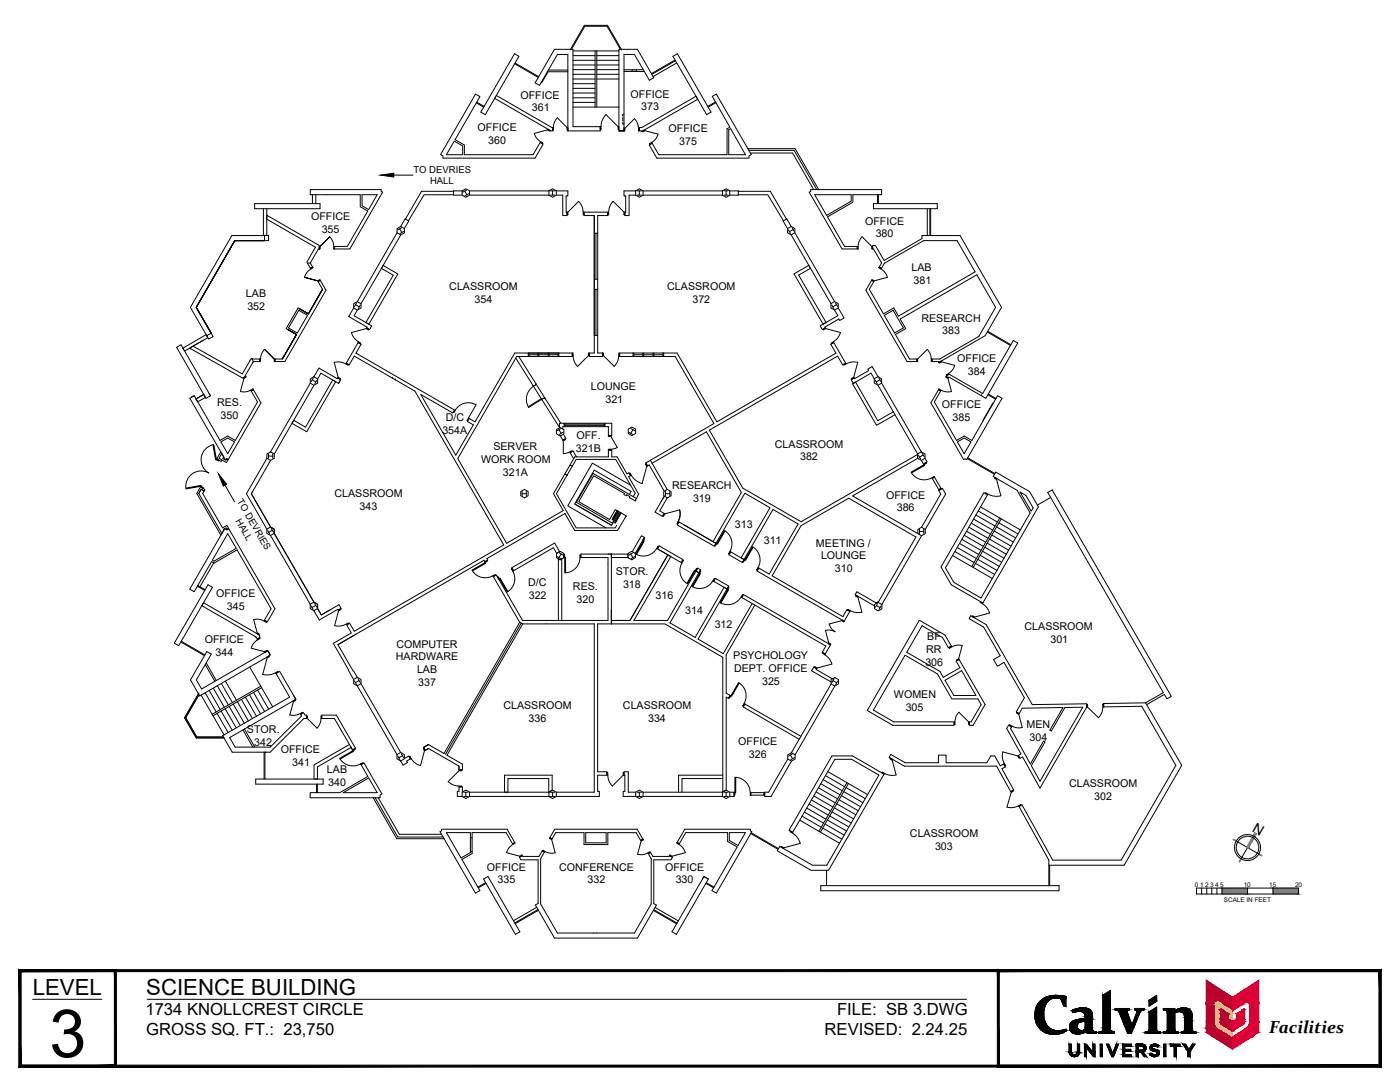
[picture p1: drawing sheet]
<svg xmlns="http://www.w3.org/2000/svg" width="279mm" height="216mm" viewBox="0 0 279 216" stroke-linecap="round" stroke-linejoin="round" font-family="sans-serif">
<defs><g id="words">
<text font-size="13.3" x="9.8" y="210.9">3</text>
<g font-size="4.4">
<text x="6.5" y="198.5">LEVEL</text>
<text x="29.2" y="198.5">SCIENCE BUILDING</text>
</g>
<text font-size="3.5" x="253.3" y="206.2">Facilities</text>
<g font-size="3.3">
<text x="29" y="202.5">1734 KNOLLCREST CIRCLE</text>
<text x="167.1" y="202.5">FILE: SB 3.DWG</text>
<text x="29.2" y="206.6">GROSS SQ. FT.: 23,750</text>
<text x="164.6" y="206.6">REVISED: 2.24.25</text>
</g>
<text font-size="2.8" x="249.7" y="165.7" transform="rotate(30 249.7 165.7)">N</text>
<g font-size="2.1">
<text x="103.9" y="19.7">OFFICE</text>
<text x="106.1" y="22.2">361</text>
<text x="125.8" y="19.5">OFFICE</text>
<text x="128" y="22">373</text>
<text x="95.3" y="26.2">OFFICE</text>
<text x="97.5" y="28.8">360</text>
<text x="133.4" y="26.3">OFFICE</text>
<text x="135.6" y="28.8">375</text>
<text x="62.1" y="44">OFFICE</text>
<text x="64.2" y="46.5">355</text>
<text x="172.6" y="44.8">OFFICE</text>
<text x="174.8" y="47.4">380</text>
<text x="49.1" y="59.4">LAB</text>
<text x="89.7" y="57.8">CLASSROOM</text>
<text x="133.2" y="57.8">CLASSROOM</text>
<text x="181.9" y="54">LAB</text>
<text x="182.3" y="56.6">381</text>
<text x="49.4" y="61.9">352</text>
<text x="94.7" y="60.4">354</text>
<text x="138.2" y="60.4">372</text>
<text x="183.9" y="64.2">RESEARCH</text>
<text x="188" y="66.7">383</text>
<text x="117.9" y="77.9">LOUNGE</text>
<text x="191" y="72.2">OFFICE</text>
<text x="193.2" y="74.7">384</text>
<text x="43.3" y="81">RES.</text>
<text x="44" y="83.5">350</text>
<text x="120.8" y="80.4">321</text>
<text x="188" y="81.4">OFFICE</text>
<text x="190.1" y="84">385</text>
<text x="88.3" y="86.6">354A</text>
<text x="88.9" y="84.1">D/C</text>
<text x="98.5" y="89.9">SERVER</text>
<text x="115" y="87.5">OFF.</text>
<text x="154.7" y="89.3">CLASSROOM</text>
<text x="96" y="92.4">WORK ROOM</text>
<text x="100.4" y="95">321A</text>
<text x="114.9" y="90.1">321B</text>
<text x="159.7" y="91.9">382</text>
<text x="66.8" y="99.2">CLASSROOM</text>
<text x="71.8" y="101.8">343</text>
<text x="134.1" y="97.6">RESEARCH</text>
<text x="138.3" y="100.1">319</text>
<text x="176.8" y="99.5">OFFICE</text>
<text x="146.6" y="105.4">313</text>
<text x="179" y="102">386</text>
<text x="152.4" y="108.5">311</text>
<text x="162.8" y="109.1">MEETING /</text>
<text x="163.9" y="111.6">LOUNGE</text>
<text x="43.2" y="119.1">OFFICE</text>
<text x="105.4" y="117">D/C</text>
<text x="105.5" y="119.6">322</text>
<text x="114.4" y="117.8">RES.</text>
<text x="122.9" y="114.7">STOR.</text>
<text x="124.3" y="117.3">318</text>
<text x="130.8" y="119.4">316</text>
<text x="166.6" y="114.2">310</text>
<text x="45.3" y="121.6">345</text>
<text x="115.1" y="120.4">320</text>
<text x="136.8" y="122.5">314</text>
<text x="142.6" y="125.4">312</text>
<text x="204.5" y="125.8">CLASSROOM</text>
<text x="40.9" y="128.4">OFFICE</text>
<text x="43" y="130.9">344</text>
<text x="79" y="131.8">HARDWARE</text>
<text x="79.1" y="129.2">COMPUTER</text>
<text x="146.3" y="131.5">PSYCHOLOGY</text>
<text x="184.8" y="130.3">RR</text>
<text x="185.1" y="127.7">BF</text>
<text x="209.6" y="128.3">301</text>
<text x="83.2" y="134.3">LAB</text>
<text x="83.5" y="136.9">337</text>
<text x="146.5" y="134.1">DEPT. OFFICE</text>
<text x="152.1" y="136.7">325</text>
<text x="184.7" y="132.8">306</text>
<text x="100.5" y="141.5">CLASSROOM</text>
<text x="124.3" y="141.5">CLASSROOM</text>
<text x="178.4" y="139.3">WOMEN</text>
<text x="180.8" y="141.8">305</text>
<text x="49.3" y="146.3">STOR.</text>
<text x="50.7" y="148.8">342</text>
<text x="105.5" y="144">336</text>
<text x="129.3" y="144">334</text>
<text x="147.3" y="148.6">OFFICE</text>
<text x="204.9" y="145.2">MEN</text>
<text x="205.5" y="147.8">304</text>
<text x="56" y="150.3">OFFICE</text>
<text x="58.3" y="152.8">341</text>
<text x="65.2" y="154.2">LAB</text>
<text x="149.4" y="151.2">326</text>
<text x="65.5" y="156.8">340</text>
<text x="213.3" y="157">CLASSROOM</text>
<text x="218.4" y="159.6">302</text>
<text x="181.6" y="167">CLASSROOM</text>
<text x="97.2" y="173.7">OFFICE</text>
<text x="111.6" y="173.7">CONFERENCE</text>
<text x="132.7" y="173.7">OFFICE</text>
<text x="186.6" y="169.5">303</text>
<text x="99.3" y="176.3">335</text>
<text x="117.3" y="176.3">332</text>
<text x="134.9" y="176.3">330</text>
</g>
<g font-size="1.9">
<text x="82.5" y="34.5">TO DEVRIES</text>
<text x="85.8" y="36.7">HALL</text>
<text x="47.3" y="100" transform="rotate(60 47.3 100)">TO DEVRIES</text>
<text x="46.9" y="104" transform="rotate(60 46.9 104)">HALL</text>
</g>
<g font-size="1.3">
<text x="238.4" y="177">0</text>
<text x="239.5" y="177">1</text>
<text x="240.5" y="177">2</text>
<text x="241.5" y="177">3</text>
<text x="242.5" y="177">4</text>
<text x="243.5" y="177">5</text>
<text x="244.2" y="180">SCALE IN FEET</text>
<text x="248.2" y="177">10</text>
<text x="253.3" y="177">15</text>
<text x="258.5" y="177">20</text>
</g>
</g></defs>
<!-- layer: 0 -->
<g fill="none" stroke="#000" stroke-width=".2">
<path d="M238.8 177.2h20.4v1.2h-20.4zM239.8 177.2v1.2M240.8 177.2v1.2M241.8 177.2v1.2M242.9 177.2v1.2M243.9 177.2v1.2M246.7 167.8l4.5 2.6M249 169.1l-1.3 2.3M249 177.2v1.2M254.1 177.2v1.2"/>
<circle cx="249" cy="169.1" r="2.26"/>
<circle cx="249" cy="169.1" r="2.6"/>
</g>
<g fill="#808080" stroke="#808080" stroke-width=".2">
<path d="M250.4 166.2l-1.6 2.8 .4 .2zM250.4 166.2l.4 .2-1.6 2.8z"/>
<path d="M251.2 170.4v.1l.7 .2zM251.2 170.5l.7 .2-.1 .1z"/>
<path d="M247.6 171.3l-.2 .7 .3-.6zM247.6 171.3l-.2 .7-.1-.1z"/>
<path d="M246.1 167.5l.7 .3zM246.1 167.4l.7 .4-.7-.3z"/>
<path d="M254.1 177.2l5.1 1.2v-1.2zM254.1 177.2l5.1 1.2h-5.1z"/>
<path d="M243.9 177.2l5.1 1.2v-1.2zM243.9 177.2l5.1 1.2h-5.1z"/>
</g>
<!-- layer: A-TEXT -->
<path d="M76 34.9l2.6-.3v.7zM43.6 94.5l1.6 2.1-.6 .4z" fill="#000" stroke="#000" stroke-width=".2"/>
<path d="M78.6 34.9h3.8M44.9 96.8l1.9 3.3" fill="none" stroke="#000" stroke-width=".2"/>
<!-- layer: A-WALL-FULL -->
<g fill="none" stroke="#000" stroke-width=".2">
<path d="M94.9 18.8l.9 .5-5 8.6 1.9 1v2h13.7l1.4-2.5 .6 .4-1.6 2.7h-18.4v-.4l-.5-.3zM99 19.2l-.4 .6M99.1 19.1l11.2 6.3v.7h-.3l-11.3-6.5M102.7 10.7l.9 .5-6.8 11.7-.8-.5zM102.7 12.7l4.7 2.8M102.8 12.6l4.7 2.7M109.3 14.3h4M109.4 14.3l-1.3 2.2h-.1M109.4 14h3.9M110.7 9.8h3.7v15.5h5.4v.8h-6.5v-15.2h-2.1l-3.5 6.1-.9-.5zM113.8 10l2.8-4.9h4.6l2.9 4.9M114.1 9.7l2.6-4.5h4.4l2.6 4.5"/>
<path d="M114.4 15.8h4.4M114.4 14.8h4.4M114.4 13.9h4.4M114.4 13h4.4M114.4 12h4.4M114.4 11.1h4.4M114.4 10.2h9.1M114.4 16.7h4.4M114.4 17.6h4.4M114.4 18.6h4.4M114.4 19.5h4.4M118.8 10.2v11.2"/>
<path d="M119.1 15.8h4.4M119.1 14.8h4.4M119.1 13.9h4.4M119.1 13h4.4M119.1 12h4.4M119.1 11.1h4.4M119.1 10.2v11.2M124.5 13.9h3.9M124.5 14.3h4.1M126.1 13.9v.4M127 13.9v.4M134.3 11.2l.9-.5 6.7 11.7-.9 .5z"/>
<path d="M134.7 12l-4.7 2.7M134.8 12.1l-4.7 2.7M135.1 12.6l-4.8 2.7M61.9 37.8h14.2v.4l.3 .1-6.6 11.4h-3v-.5h2.5l4.1-7.1-1.5-.9v-2.3h-10zM62.3 38.9v1.7M63 38.9v1.7M72.3 38.9h3l-1.7 2.9-1.3-.7zM90.5 38.2h-6.4l-3.2 5.5M90.5 38.9h-5.9l-3.1 5.2M90.7 28.2l1.6 .9v1.8h-3.2zM92.2 38.1l.8-.4 .7 .4v.8l-.7 .5-.8-.5zM92.2 38.1h-1.7v.8h1.7"/>
<path d="M92.8 38.1l.4 .8M93.1 37.9l-.7 .4M93.5 38.7l-.7 .4M93.7 38.1h15.8M93.7 38.9h15.8M95.1 20.5l1.4 .9M95.1 20.4l1.5 .8M107.9 28.3l.4 .2-.1 .2-.4-.3zM109.3 25.9l-2.7 .7 .4 .8 .9 .9M109.3 25.8l.5 .2-.1 .2-.4-.3zM109.5 38.1l.8-.4 .7 .4v.8l-.7 .5-.8-.5zM109.9 38.1h.8"/>
<path d="M109.9 38.9h.8M110.3 25.4h.1v.6h-.1zM110.3 38.1v.8M111 38.1h2.3v1h-.3v3.2h.2v.7h-.9v-4.1h-1.3M111.2 23.5l-.6 1.1-.2 .8M111.2 23.5l2 1.9M113.2 25.4h.1v.6h-.1zM114.4 20.4h4.4M114.4 21.4h9.1M119.8 25.3h.2v.5h-.2zM120 25.3a3.4 3.4 0 0 1 .9-2.4l2.4 2.4M123.3 25.3h.2v.5h-.2z"/>
<path d="M123.5 26.1v-16.3h3.7l3.3 5.7-.9 .5-3-5.1h-2.1v15.2M124.3 24.4v.4h.2M124.3 23.5v.6M124.5 25.6h.2v.5h-.2zM124.5 26.1h-1h1M124.5 22.8h-.2v.4M126.9 38.1h-2.4v1h.4v3.2h-.2v.7h.9v-4.1h1.3M126.9 38.1l.7-.4 .7 .4v.8l-.7 .5-.7-.5zM127.2 38.1h.8M127.2 38.9h.8M127.4 25.6l-.1-.8-.7-1.1-1.9 1.9M127.4 25.6h.2v.5h-.2z"/>
<path d="M127.6 25.4h.5l10.8-6.2 .3 .6-11.2 6.5v-.2h-.4zM127.6 38.1v.8M128.2 26.2l.4-.3 .1 .2-.4 .2zM128.3 38.1h15.9M128.3 38.9h15.9M128.7 26.1l2.6 .7-.3 .8-.9 .8M129.6 28.9l.5-.3 1.4 2.3h13.6v-5.2l.6-.3-3.5-6.2 .8-.4 6.9 12-.4 .3v.4h-18.4zM129.6 28.7l.5-.3v.2l-.4 .2zM142.8 20.3l-1.6 .9M142.9 20.5l-1.6 .9M144.2 38.1l.7-.4 .7 .4v.8l-.7 .5-.7-.5zM144.5 38.1h.8"/>
<path d="M144.5 38.9h.8M144.9 38.1v.8M145.4 25.9l.4-.2 3 5.2h-3.4zM145.6 38.1h1.7v.8h-1.7M147.3 38.9h5.9l3.2 5.2M147.3 38.2h6.4l3.3 5.5M149.2 29.7h9.5l4.7 8.1M149.4 30h9.1l4.5 7.8M149.8 30.5h8.4l4.2 7.3M161.8 37.8h14.1v1.1h-5.7v1.5l-5.1 2.9 3.4 5.9h2.6v.5h-3l-6.6-11.4 .3-.1zM162.6 38.9h7.3v1.3l-4.9 2.8zM175.1 38.9v1.7"/>
<path d="M175.3 38.9v1.7M46.9 48h5.9h-5.9M46.9 48h5.9h-5.9l-7.7 13.3 2.9 5.2M46.9 48l-7.7 13.3M50.8 40.6h13.1v1h-13.1zM52.6 41.6v5.4h.6v-5.4M52.8 47h.8v1h-.8zM52.8 47h-6.5l-8.3 14.3 3.3 5.7M60.8 55.3l2.6 .7-2.6-.7M61.9 53.5l.5-.2 .1 .1-.5 .3zM62 52.3l-.1 .2 .5 .8-.5 .2-.5-1M62 53.7l-.9 .9-.3 .7"/>
<path d="M63.4 56l.4-.2 .1 .1-.4 .3zM63.7 49.2h.2v.5h-.2zM63.7 49.7v-.7l-10.5-6.1v.8l9.7 5.6-1.7 3 .2 .2M63.7 49.7h-.2l-1.6 2.8h-.5M63.7 49.2v.5M63.9 55.9l-.4 .3 .9 1.5M63.9 55.9l1.2 2-8.3 14.2h-1.9M64.4 57.7l-2.9 4.9-1.7-1M64.4 57.7l-2.9 4.9M65.8 47.2l.7 1.1 .1 .9M65.8 47.2l-1.9 2 1.9-2M66.6 49.2h.2v.5h-.2z"/>
<path d="M76.5 53l2.9 1.7-5.8 10-.6-.3 5.5-9.5-2.4-1.3zM79.2 45.6l.8-.4 .7 .4v.9l-.7 .4-.8-.4zM79.2 46.5l-7.9 13.7M79.8 45.7l.4 .7M80 45.2l.8-1.5 .8 .4-.9 1.5M80 46.9l-7.9 13.7M80.1 45.4l-.7 .5M80.6 46.2l-.8 .4M113.2 42.3h.1v.5h-.1zM116.4 42.3l-.2-.9-.7-1.2-2.2 2.1M116.4 42.3h.2v.5h-.2zM118.6 46.5h.7"/>
<path d="M118.6 55.7h.7M118.6 57.7h.7M118.9 46.5v9.2M118.9 57.7v9.2M121.3 42.3h.2v.5h-.2zM121.5 42.3l.1-.9 .8-1.2 2.1 2.1M124.5 42.3h.2v.5h-.2zM157.2 45.6l.7-.4 .7 .4v.9l-.7 .4-.7-.4zM157.3 45.9l.5 .7M157.9 45.2l-.9-1.5-.7 .4 .9 1.5M157.9 46.9l7.9 13.7M158.1 45.4l.4 .8"/>
<path d="M158.3 45.8l-.8 .4M158.5 54.7l2.9-1.8 .4 .6-2.4 1.4 5.5 9.4-.6 .4zM158.6 46.5l8 13.7M171.1 49.2h.2v.5h-.2zM171.3 49.2l.1-.9 .7-1.1 1.9 2M173.9 55.9l.5 .3-.9 1.5 2.8 4.9 2.1-1.2 .9 1.7 15.3-8.8-3.6-6.3h-6.7l-7.8 4.5-.6 1-.4-.2 .4-.8-1.6-2.8h-.2v-.7h.6l1.7 3 7.6-4.4v-.6h7.6l8.3 14.3-3.3 5.7-9.2 5.3M173.9 55.9l-1.1 2 8.2 14.2h2M174 49.2h.1v.5h-.1zM174 55.8l.5 .2-.1 .2-.5-.3zM174.3 40.6h12.7v1h-12.7zM175.5 53.3l.4 .2-.1 .2-.4-.3zM175.8 53.7l.9 .9 .4 .7"/>
<path d="M177.1 55.3l-2.6 .7M185.1 41.6v5.4M185.6 41.6v5.4M185.7 41.6v5.4M35.2 69.3l.9-.5 5.9 10.2M35.3 69.3l5.8 10.2 .9-.5-.2-.5M36.5 69.5l4.6-2.7 .4 .6-4.7 2.7zM37.9 69.5l.6-.4 9.9 5.5 1.7-3.1 .5 .6-1.7 2.9 .1 .1-.5 .3zM37.9 79.5l.9-.5 5.1 8.9 1.5-.9 1.6 .9 4.4-7.7-1.3-2.2 .5-.2 1.5 2.6-6.6 11.3-.3-.2-.2 .2zM38.7 78.9l-.6 .4M39.1 79.6l1.6-.9 .3 .6-1.5 .9zM39.2 61.3l7.7-13.3-7.7 13.3"/>
<path d="M39.2 61.3l2.9 5.2M40.6 67.9l-2.1 1.2M40.7 78.7l-1.6 .9 .4 .6M41.2 67l.9-.5 .4 .7-.9 .5zM42 78.9h.1M42.1 66.5l-2.9-5.2 2.9 5.2M48.6 75.4l.4-.3 .1 .1-.4 .3zM48.7 75.5l-.7 2.6 .8 .1 1.2-.4M49 75.1l-.4 .3M50 77.9l.5-.3 .1 .2-.5 .2zM50.1 71.5l1.7 .1v.5h-1.2l-.1 .2M51.8 71.6h.2v.5h-.2z"/>
<path d="M52.8 69.7l-.7 1.1-.1 .8M52.8 69.7l1.9 1.9-1.9-1.9M54.7 71.6h.2v.5h-.2zM56.3 71.6h-1.4v.5M57.4 65.7l1.8 1-1.8-1M57.4 65.7l1.8 1-2.9 4.9M59.2 66.7l-2.9 4.9 2.9-4.9M59.2 66.7l-2.9 4.9M59.6 61.9l1.8 1-2.1 3.6-1.7-1.1zM59.8 61.6l1.7 1-1.7-1M61.6 62.6l-2.1-1.2-2.4 4.2 2.1 1.1M61.9 75.6l.8-.4 .7 .4v.9l-.7 .4-.8-.4z"/>
<path d="M61.9 76.5l-7.9 13.7M62.3 75.8l.7 .4M62.5 75.4l-.4 .8M62.7 76.9l-8 13.7M62.7 75.2l1-1.8 3.6 2.2 .1-.2 .6 .4-.4 .7-3.5-2-.7 1.1M63.2 75.9l-.4 .7M66.4 75.8l.6 .4-5.8 10-2.9-1.7 .3-.6 2.4 1.3zM67.5 75.3l.4 .2-.1 .2-.4-.3zM69 72.6l-1.4-.4-.9 .1 .8 3M69.1 72.5l.4 .2-.1 .2-.4-.3zM70.6 60.6l.7-.4 .8 .4v.9l-.8 .4-.7-.4zM70.6 61.5l-1 1.7 3.7 2.1-.1 .1 .6 .4 .4-.8-3.5-2 .6-1.1"/>
<path d="M71 60.8l.7 .4M71.2 60.4l-.5 .8M71.6 68.2l.4 .3-.1 .1-.4-.2zM71.9 60.9l-.4 .7M73.1 65.6l-3 .7 .4 .9 1.1 1M73.2 65.4l.4 .3-.1 .1-.4-.2zM78.3 75.5h.1M78.9 75.8h.1M102.9 71.5l-11.5 20 9.7 16.9 11.3-6.5-1.9-3.4 2.2-3.9M103.1 71.1h11.1v-.7h-11.5l-7.9 13.8-1.3-.8M105.4 70.4v.7M105.6 70.4v.7"/>
<path d="M105.6 70.8h1.8M106.4 76.9l-3.5-5.4 .2-.4h.4l5.3 8.4M106.4 76.9l1.8 2.9M106.5 77.1a3.1 3.1 0 0 0-1.1 4.1M106.8 76.7l.1 .1-.4 .3-.1-.2M107.4 70.4v.7M107.5 70.4v.7M107.5 70.8h1.9M108.2 79.8l3.5 5.5M108.8 79.5h-.2l-.1-.1-.4 .3 .1 .1M108.8 79.5l3.1 5M109.4 70.4v.7"/>
<path d="M109.6 70.4v.7M109.6 70.8h1.8M111.4 70.4v.7M111.5 70.4v.7M114.2 70.4h.2v.6h-.2zM114.4 70.9l.1 1 .8 1.2M117.4 71h.2v-.6h-.2v.6l-2.1 2.1M118.6 66.9h.7M120.3 70.4h.1v.6h-.1zM120.3 70.4v.7v-.7M120.3 70.4h-1v-27.4h2v-.7h-4.7v.7h2v27.4h-1v.7h2.7M120.4 71l2.2 2.1"/>
<path d="M123.5 70.9l-.2 1-.7 1.2M123.5 70.4h.2v.6h-.2zM126.3 70.4v.7M126.5 70.4v.7M126.5 70.8h1.8M128.3 70.4v.7M128.5 70.4v.7M128.5 70.8h1.8M130.3 70.4v.7M130.5 70.4v.7M130.5 70.8h1.8M132.3 70.4v.7"/>
<path d="M132.5 70.4v.7M164.3 65.7l.4-.3 .1 .2-.5 .2zM164.8 65.6l2.9 .7-.4 .9-1 1M165.8 60.6l.8-.4 .7 .4v.8l-.7 .5-.8-.5zM165.9 68.5l.4-.3 .1 .2-.5 .2zM166 60.9l.4 .7M166.7 60.4l.5 .8M166.9 60.8l-.7 .4M167.3 61.4l1.2 2-.9 .6-.2-.3-2.8 1.6 .1 .1-.6 .4-.4-.8 3.5-2-.6-1.1M168.3 72.7l.5-.2 .1 .1-.5 .3zM168.8 72.6l1.4-.4 1 .1-.8 3M169.9 75.5l.5-.2 .1 .1-.5 .3z"/>
<path d="M174.5 75.6l.7-.4 .7 .4v.8l-.7 .5-.7-.5zM174.6 75.9l.5 .7M175.2 75.2l-1.1-2-.9 .5 .1 .3-2.7 1.6-.1-.2-.6 .4 .4 .7 3.5-2 .7 1.1M175.2 76.9l7.9 13.7M175.4 75.4l.4 .8M175.6 75.8l-.7 .4M175.9 76.4l8 13.8M176.5 62.9l1.7-1 2.1 3.5-1.8 1.1zM183 71.6h.1v.5h-.1zM183 72.1v-.5h-1.5l-2.8-4.9 2.1-1.1-1.1-1.9 15.2-8.9 3.8 6.5-3.4 5.8-7.8 4.5h-1.5v.5h1.3l.1 .2M185.8 71.6l-.1-.8-.7-1.1-1.9 1.9M185.9 71.6h.1v.5h-.1z"/>
<path d="M187.3 77.8l.4 .2-1.2 2.2 4.4 7.7 1.5-.9 1.6 .9 5.1-8.9 .9 .5-7.1 12.2-.3-.2-.3 .2-6.5-11.3zM187.4 77.6l.4 .3-.1 .1-.4-.2zM187.4 72.3l.4-.2 .1 .1-.4 .3zM187.9 72.2l2.6 .7-.3 .8-.9 .8M188.8 75.1l.5 .3-.1 .1-.5-.3zM188.8 74.8l.5-.2 .1 .1-.5 .3zM188.9 75l-.1 .1 .5 .3 .1-.2 7.3 4.3 6.4-11-.9-.6-6.1 10.6-6.7-3.8-.5 .3M189.2 75.5l.7 2.6-.9 .1-1.2-.4M195.9 78.9h.1M197 66.3l4.7 2.6M197.1 66.1l4.6 2.7M197.2 78.8l1.5 .9"/>
<path d="M197.2 78.6l1.6 .9M37.1 97.4l3-.5v.1l-3 .6zM39.7 98.5l4.6 8M40.1 97l.5 .3-.1 .1-.4-.2zM40.7 98l-.3 .5 4 6.8 .9-.5 .3 .6-.3 .2-.1-.3-.6 .3 .1 .2M40.7 98l.2-.3-.9-.5-.7 1.3 4.8 8.3M40.7 98l-.5-.4-.5 .9M42.5 88.7a3.1 3.1 0 0 0-2.3 2.6 3.1 3.1 0 0 0 1.5 3.1 3.1 3.1 0 0 0-3.2 .1 3.1 3.1 0 0 0-1.4 2.9M42.5 88.8l.2-.1 .5 3-.2 .1zM43.3 91.6l.4 .2-.1 .2-.4-.3zM44.1 88.2l1.3-.8 1.4 .8-1.4 2.3zM44.7 91.2l-.2 .3 .6 .3 .1-.3 .3 .2-.3 .6-1.5-.8 .6-1-.2-.3-.8 1.4 .8 .5 .2-.3"/>
<path d="M50.2 98.5l3.8 6.7 .7 .4v.8l8 13.8M50.2 98.5l3.8 6.7M53.3 90.6l.7-.4 .7 .4v.9l-.7 .4-.7-.4zM53.3 91.5l-4.1 7 4.1 7.1M53.6 91h.8M53.6 90.6v.8M54 91.9l-3.8 6.6M54.4 90.6v.8M90.7 81.8l-.4 .6-6.3-3.7 7 12.1 3.5-6-1.2-.7 .3-.6M90.8 81.9a3.1 3.1 0 0 1 4.2-1.1l-1.5 2.6M90.8 81.9l-19.8-11.4 1.1-1.8-.6-.3-2.4 4.1 .6 .3 1-1.7 12.1 6.9 17.7 30.7-29.8 17.3-.9-1.7-.6 .4 .9 1.6-3.6 2.1 3.1 5.3M90.8 81.9l-.2 .4-.2-.1"/>
<path d="M93.5 83.4l-.3 .5h.2M103.9 98.1l.8-.4 .7 .4v.8l-.7 .4-.8-.4zM104.2 98.5h.8M104.2 98.1v.8M105 98.1v.8M105.4 81.2l2.6-1.7 .1 .2-2.6 1.6zM111.1 85.7l.7-.4 .7 .4v.9l-.7 .4-.7-.4zM111.6 85.7l.4 .8M111.7 85.4v-.9h10.4v2.4h-.7v-1.8h-9.1v.5M111.9 85.5l-.7 .4M112.3 87.8l.5-.2 .1 .1-.5 .3zM112.4 86.3l-.8 .4"/>
<path d="M112.4 88v2.5l1.3-.3M112.4 86.6l.5 .9-.6 .3-.5-.8M112.6 84.5v.6M112.6 84.6h8.1M112.8 84.9h7.8M112.8 84.6v.5M113.2 94.8l-2.2 3.7 4 6.8h7.8l.3-.5M113.7 90.2l.4-.3 .1 .2-.4 .2zM113.8 92.8l.9-1.6h6.7v-1.4h.7v1.4h1.1l1.9 3.3 .4-.2 .3 .6-.3 .2 2 3.5-.7 1.4-1.2-.7 .1-.2-.3-.2M113.8 92.8l.4 .2-1 1.8-.5-.2zM114.2 93l.8-1.3h7.9l3.9 6.7-.4 .7M115 91.2l-.6-1.2-.6 .3 .7 1.2"/>
<path d="M120.6 84.6v.5M120.7 84.5v.6M121.4 89.6h.5v.2h-.5zM121.4 86.9h.5v.2h-.5zM121.9 87.1l1.3 2.2-1.3 .3M125.4 98.9l-.3-.2-.1 .2-.5-.2 .1-.2-6.1-3.6-3 5.2 6.1 3.6 1.2-2 .3 .2-1 1.7M125.4 85.6l.7-.4 .8 .4v.9l-.8 .4-.7-.4zM125.5 86.3l.7 .4M125.5 98.6l-7.1-4.1-3.4 5.7 7.2 4.2 .2-.4M125.6 94.5l.1-.1 .3 .4-.2 .1zM125.8 96.8l-7.6-4.4-4.9 8.5 7.6 4.4M125.9 85.5l.8 .4"/>
<path d="M126.3 85.7l-.4 .8M127 99.5l-1.4-.9 .3-.6-7.3-4.2-3.9 6.8 7.4 4.2 .4-.7M128.8 92.6l.2-.1 .2 .5h-.1zM129.1 93l-1 3.5-1.2-.6-.9-1.1M129.2 93l.4-.2 3 5.2M129.8 91.8l12.7-7.3-7.8-13.4h-11v-.7h11.4l8 13.8 23.7-13.7-1-1.8 .6-.3 2.4 4.1-.6 .3-1-1.7-25.6 14.7 6.6 11.6 11.7 6.7 23.2-13.4v.8l-12.9 7.5 13 7.5M129.8 91.8l-.9 .6 .3 .6M129.8 91.8l3.4 5.9M130.1 92.4l10.9-6.2 7 12.1-5.7 9.8-5.9-3.5M132.5 98.1l.7-.4 .7 .4v.8l-.7 .5-.7-.5zM132.8 98.5h.9M132.8 98.1v.8"/>
<path d="M133.2 99.3l-1.5 2.6 .8 .5-.3 .6-1.5-.8 1.9-3.2-.3 .5M133.7 98.1v.8M178.3 82.2l-3.1 1.7-4.5-7.7-.6 .4 4.8 8.3 3.7-2.1M181.8 94.2l2.7-1.5v.1l-2.6 1.6zM181.9 94.4a3.1 3.1 0 0 0 4.1 .9M183.1 90.6l.8-.4 .7 .4v.8l-.7 .5-.8-.5zM183.3 90.8l.4 .8M183.9 91.9l.4 .7M184 90.4l.5 .8M184.2 90.8l-.7 .4M184.4 92.6l.4-.3 .1 .1-.4 .3zM184.6 91.4l.4 .8"/>
<path d="M185 92.2l-.6 .4M186 95.3l.4-.2 .1 .1-.4 .3zM186.1 95.5l1.2 2.2M186.5 95.2l1.3 2.2M187.3 97.7l.5-.3 .1 .2-.5 .2zM191.1 88.2l1.3-.8 1.4 .8-1.4 2.3zM193 91.5l5.5 3.1M193.1 91.4l5.5 3.1M196.7 98.3l.5 .3-.1 .1-.5-.2zM197.2 98.6a3.4 3.4 0 0 0 2.5 .3M198.2 80.4l-2 3.5M198.5 95.3l.5 .2-.1 .2-.5-.3z"/>
<path d="M198.7 94.2l6.8 3.9 1.7 3-11 19.2-6.3-3.6-2.1-3.6 8.6-14.8 .7 .4-8.4 14.6 1.7 2.9 5.4 3.1 9.8-16.9-2.6-4.6-4.8-2.7zM198.9 95.7l.8 3.2M203.6 98.2l1.1 .6 1.5 2.5-.4 .7zM209.7 99.3l-2.7 1.5M39.4 117l1.5 .8M39.5 116.8l1.4 .9M41.5 116.7l.9 .5-6.7 11.6-.9-.5zM42.7 112.3l-2.8 4.8M44.8 105.5l.5 .3 .4-.3 9.2 16-1.5 2.6-.6-.3 1.3-2.3-6.8-11.8-4.6 2.7-.5-.3-3.5 6-.8-.5zM45.4 106.5l1.7 2.9-4.4 2.6-.3-.2zM53.3 105.6l.7-.4 .7 .4v.8l-.7 .4-.7-.4zM53.4 105.9l.4 .7"/>
<path d="M54 106.8l7.9 13.8M54.1 105.4l.5 .8M54.3 105.8l-.7 .4M54.7 106.4l8 13.8M94.2 113.8l3.1-1.8-.1-.2-.4 .3 .1 .3-2.6 1.5zM94.3 113.9a3.1 3.1 0 0 0 4.1 1M98.4 114.9l.4-.3 .1 .2-.5 .2zM99.3 115.1h.1l.3 .4-.2 .1zM99.7 115.5l.1-.1 1.6 2.7h-.2zM102.1 113.5l.1-.1 .3 .5-.2 .1zM102.5 113.9l-.4-.6 8.6-4.9 1 1.7-.6 .3-.7-1.1-8.1 4.7a3.1 3.1 0 0 1-.9 4M111.1 110.4l.7-.4 .7 .4v.9l-.7 .4-.7-.4z"/>
<path d="M111.2 111.1l.7 .4M111.4 111.5l.4 .2 .3-.2v12.3h-.7zM111.6 110.3l.8 .5M112 110.5l-.4 .8M112.5 110.7h.2v.6h-.2zM112.5 110.6v.7M112.7 111.3h.2v3h-.2zM114.7 100.6l7.3 4.2M115.7 110.7h.2v.6h-.2zM115.7 111.2a3.1 3.1 0 0 1-2.8 3.1M122 110.6h-6.1v.7h5.4v12.5h-17l-5.3-9.1-.6 .3 5.3 9.2 .6 .3M122 110.6h3.3v.7h-3.3z"/>
<path d="M122 110.6v13.9M122.2 103.7l1-1.8 .1 .1-1 1.8M122.3 103.7l1-1.7 .2 .1-1.1 1.7M123.8 102.2l-1.2 2M124 102.4l-1.2 2M124.9 103.1l-1.7 2.7h-8.5l-2-3.3-15.5 9 .1 .3-.5 .3-.2-.3-29.2 16.8 3.1 5.3M124.9 103.1h.1M124.9 103.1l.1-.1-1.4-.8-1.1 1.9M125.3 110.4l.8-.4 .7 .4v.9l-.7 .4-.8-.4zM125.9 110.5l.4 .8M126.2 110.1l1.8-3.2 .6 .3-1.8 3.2M126.2 110.3l-.7 .5"/>
<path d="M126.7 111.1l-.8 .4M128.4 107.9l.2 .1-1.6 2.6-.1-.1zM128.5 107.4l.2 .1-.3 .4-.1-.1zM131.1 109.4a3.1 3.1 0 0 1-4.1 1.2M131.3 109l.2 .1-.3 .4-.1-.1zM131.5 109.7l1.8 1-7.6 13.1h-3.7v-2M131.6 108.9l4.7 2.8-.3 .6-4.8-2.8zM132.5 102.4l.2 .1-.3 .5-.1-.1zM132.7 102.5l2.9-.8 .1 1-.4 1.4M135.3 104.1h.2l-.3 .5-.1-.1zM136.1 112.3a3.1 3.1 0 0 0 1 4.1M136.2 111.8l.2 .1-.3 .4h-.1z"/>
<path d="M138.6 113.8l.1 .1-1.5 2.6-.1-.1zM138.9 114l.3-.6 .6 .3-.3 .6M138.9 114l.6 .3M138.9 114l-5.7 9.8h-6.7l7.4-12.7-.6-.4-7.6 13.1h-3.7M139 113.4l.1 .1-.2 .5-.2-.1zM139.5 114.3l-5.8 10 5 2.9 5.8-10 .6 .3-2.7-1.5 .4-.6 2.6 1.5-6.1 10.6 5 2.9 5.8-10M139.6 114.4l.2 .1-1.5 2.6-.2-.1zM139.7 113.9h.2l-.3 .5-.1-.1zM142.3 115.9a3.1 3.1 0 0 1-4.1 1.2M142.3 108.1l.6 .3-.4 .6-7.4-4.3 .4-.6 7.4 4.3 5.8-10 5 2.9-5.8 10 .6 .4M142.5 115.5h.2l-.3 .5-.1-.1zM142.9 108.4l.1 .1-.2 .4-.2-.1z"/>
<path d="M144.6 105.9h.1l-1.5 2.7-.2-.1zM144.7 105.9a3.1 3.1 0 0 1 1 4.1M145.2 117.6l.2 .1-1.5 2.6h-.2zM145.4 117.1l.1 .1-.3 .4-.1-.1zM145.7 110l.1 .1-.2 .5-.2-.1zM145.8 110.1l2.7 1.6-.3 .5-2.7-1.5zM147.9 119.1a3.1 3.1 0 0 1-4 1.2M148.1 118.7l.2 .1-.3 .4-.1-.1zM148.4 118.6l17.3 10.1-1 1.8-.6-.3 .7-1.3-16.8-9.7zM148.5 111.7h.1l-.2 .5-.2-.1zM148.5 111.7l5.8-10 5 2.9-5.8 10-2.1-1.3M150.2 109.1l.1 .1-1.5 2.6-.2-.1z"/>
<path d="M150.3 109.2a3.1 3.1 0 0 1 1 4.1M151.3 113.3h.1l-.2 .5-.2-.1zM151.4 113.3l-.3 .6 17.4 10.1 1.1-2-.6-.4-.8 1.4-14.1-8.1 5.8-10 9.5-5.5 13.4 7.8-7.5 12.9-.5 .2-3.8-2.2-.3 .6 3.8 2.2M170.9 118.8l.4 .2-.1 .2-.4-.3zM171.2 119.2l.8 2.9M183.2 105.6l.7-.4 .8 .4v.9l-.8 .4-.7-.4zM183.5 105.6v.9M183.5 106h.9M183.9 105.2l3.8-6.6-.3-.7 .7-.4 .6 1.1-4 7M183.9 106.9l-7.9 13.7M184.4 105.6v.9M190.1 110.8l7.9 4.6"/>
<path d="M190.6 110l3.8 2.2M191 109.2l3.8 2.2M191.5 108.4l3.8 2.2M192 107.6l3.8 2.2M192.4 106.8l3.8 2.2M192.9 106l3.8 2.2M193.4 105.2l3.8 2.2M193.8 104.4l3.9 2.2M194.3 103.6l3.8 2.2M194.7 112.4l3.8 2.2M194.8 102.8l3.8 2.2M195.1 111.6l3.9 2.2"/>
<path d="M195.2 102l3.9 2.2M195.6 110.8l3.8 2.2M195.7 101.2l7.9 4.5M196.1 110l3.8 2.2M196.5 109.2l3.9 2.2M197 108.4l3.8 2.2M197.5 107.6l3.8 2.2M197.9 106.8l3.9 2.2M198.4 105.9l3.8 2.3M198.9 105.1l3.8 2.2M199.3 104.3l3.9 2.2M199.5 103.4l-5.6 9.7"/>
<path d="M199.8 103.5l-5.6 9.7M36.1 128.1l4.7 2.7M36.2 128l4.7 2.7M39.6 138.7l-2.5 4.5 2.2 3.9h5.3M39.7 138.3l-2.8 4.9 2.3 4h5.5M40.1 138.7l4.6 7.9M40.6 120.3l11.2 6.4-.1 .2 .2 .3-.6 .3-.2-.4-10.8-6.2zM40.9 138.2l2.2 3.9M41 132.6l1.9 3.4M41.1 132.3l2.1 3.5M41.8 137.8l2.2 3.8M42.6 137.3l2.2 3.8"/>
<path d="M43.4 136.8l2.2 3.9M44.2 136.4l2.2 3.8M45 135.9l2.2 3.8M48.2 139.6l2.2 3.8M49 139.1l2.2 3.8M49.8 138.6l2.2 3.8M49.8 133.1l4.6 7.9M50.6 138.2l2.2 3.8M50.6 123.6l.9-.1 1.2 .4M50.6 123.6l.7 2.7M51.3 126.3l.5 .2-.1 .2-.5-.3zM51.3 127.5l.5-.2 .1 .1-.5 .3z"/>
<path d="M51.4 137.7l2.2 3.8M51.4 127.7l-.9 .9-.4 .7 2.7 .7M52 136.9l-9.7 5.6M52.2 137.2l-9.7 5.6M52.8 123.8l.4 .2-.1 .2-.4-.3zM52.8 130l.4-.2 .1 .1-.4 .3zM53.2 131.2l.5-.3v.1l-.4 .3zM53.3 131.3l-.9 3.3a3.4 3.4 0 0 0 2.6-.4M53.4 129.8l.6 .9-.6-.9M53.4 129.8l-13.2 7.7-1-1.8 3-5.2-.9-.5-3.3 5.7 1.9 3.2 14.1-8.2M55 134.2l.4-.2 .1 .1-.4 .3zM58.5 139.9l.4-.3 .1 .2-.5 .2z"/>
<path d="M62.1 120.9l.4 .7M62.6 120.2l.8 .4v.8l.7 1.3 1.8-1M62.8 120.4l.4 .8M63 120.8l-.7 .4M63.4 121.4l.7 1.3 3.5-2 .5 .7-.6 .3-.1-.1-3.7 2.1-1.1-1.9-.7-.4v-.8l.7-.4 .8 .4v.8l-.8 .4M67.5 121.7l.4-.2 .1 .1-.4 .3zM67.6 121.9l-.8 2.9 .9 .1 1.4-.4M69.1 124.5l.4-.2 .1 .1-.4 .3zM69.5 133.7l1.1 1.9M70.6 135.6l.7-.5 .7 .5v.8l-.7 .4-.7-.4zM70.6 133.9l.7 1.2M70.7 135.8l.4 .8"/>
<path d="M71.3 136.8l7.9 13.8M71.4 135.4l.5 .8M71.7 135.8l-.8 .4M72 136.4l8 13.7M103.7 124.1l-15.1 26.3-3.1-1.8-1 .5 .9-.5M104 124.3l-15.1 26.2M104.3 124.5l-15.1 26.2 3.1 1.8v1.1h-.7v-.6M104.3 124.5h14.3v33.6h-7.6M122 124.5h-2.7v29.5h1.8v.7h-1.8v3.2h.3v1h-8.6M145.7 138.8l.2 .1-.3 .4-.1-.1zM147.4 136.2l.1 .1-1.5 2.6h-.1zM147.5 136.3a3.1 3.1 0 0 1 1 4.1"/>
<path d="M150.6 120.7l-5.7 9.9v7.7l.8 .5-.3 .6-.5-.3v18.5l-.6 .4v-26.8l-11.6-6.7h-10.7M162.6 133l.5 .3-.1 .1-.5-.2zM164.2 130.2l.5 .3-.1 .2-.4-.3zM164.6 130.6l1 1 .4 .9M164.7 125.8l.7 2.5M165.4 128.3l.4 .2-.1 .2-.4-.3zM165.9 135.6l.7-.4 .7 .4v.9l-.7 .4-.7-.4zM165.9 136.5l-8 13.7M166 132.5l-2.9 .8M166.1 135.5l-3.2-1.9 .1-.2-.6-.3-.4 .7 3.9 2.3M166.2 135.8l.8 .4M166.5 135.4l-.5 .8"/>
<path d="M166.6 136.9l-7.9 13.7M167.2 135.9l-.4 .7M167.9 123.9l-2.4 .6 .3 .7 .9 .9-1.2-.4-.8 .1M168 123.7l.5 .3-.1 .1-.5-.2zM169.2 121.6l.5 .2-.1 .2-.4-.3zM169.7 121.8l1.4 .4 .9-.1M174.5 120.6l.8-.4 .7 .4v.9l-.7 .4-.8-.4zM174.9 120.8l.7 .4M175.1 120.5l-.4 .7M175.9 120.9l-.5 .7M183.5 123.8l5.1 2.9 1.3 2.2-.6 .4-1.2-2.1-4.1-2.3-3 5.3 6.6 3.8 .7 1.1 3.3-1.9-.8-1.3 .6-.3 5.2 9-2.4 4.1h-.7v-.7h.3l2-3.4-.6-1.1h-5.2l-2.9-5-6.5-3.8-6.3 11 4.1 2.3h12v.7h-12.2l-5.1-2.9zM188.6 135.7l3.3-1.9 2.9 5h-4.4z"/>
<path d="M189.4 129.2l.5-.3 .1 .2-.5 .2zM190.9 131.7l.4-.3 .1 .2-.4 .2zM192 128.8l-.8-.1-1.2 .4M192 128.8l-.7 2.6M193.7 122.9l3.1 1.7 9.2 16 10.9-.2v.7l-9.4 16.2-3.4-6.3-.5 .3-.4-.6 .6-.3-2.9-5.1 .4-.6 .6 .3-.2 .3 3.9 7.1 2.7-4.5 .2 .2-2.7 4.7 1.8 3.1 8.5-14.8-3.6 .1-2.7 4.7-.3-.2 2.6-4.5-8.1 .1-.6 1.1-.6-.4 1.6-2.8-4-7-1.3 .7-.8-1.3 1.3-.7-3.3-5.8-2.9-1.7zM194.1 122.9l.4 .2-.1 .2-.4-.3zM195.7 120.1l.5 .2-.1 .2-.5-.3zM196.1 120.5l1 .9 .4 .9-3 .8M43.3 142.4l2.2 3.8M44.1 141.9l2.2 3.8M44.9 141.4l2.2 3.8M45.7 141l2.3 3.8"/>
<path d="M46.6 140.5l2.2 3.8M47.4 140l2.2 3.8M48.5 145.6l2 3.5M48.8 145.5l2.1 3.6M51 155.4h13.5v1.1h-13.5zM52.7 150.1v5.3M52.9 150.1v5.3M58.5 140l-.7 2.7h.9l1.2-.3M59.9 142.4l.4-.3 .1 .2-.4 .2zM61.2 142.9h.2v.5h-.2zM61.2 142.9v-.2h-.3l-.3-.5-.6 .3 .2 .4-6.3 6.2h-7l-1.1-1.9 13.2-7.6-3.2-5.6-.7 .4 2.7 4.7-13.4 7.7 1.9 3.3h7.6l6.7-6.7h.6M61.4 143.4l1.9 1.9 .6-1.1 .2-.8h2.6l3.7 6.2"/>
<path d="M61.9 158.2h5.9l5.6-3.3-1.3-2.3 .5-.4 3.6 6.2-.4 .2v.6h-13.9zM63.2 156.5v1.7M63.3 156.5v1.7M64.1 142.9h.1v.5h-.1zM64.2 142.9v-.2h2.9l3.9 6.6-.6 .3-.4-.5M67.8 151.3l2.6-1.5 .1 .1-2.6 1.6zM67.9 151.5a3.1 3.1 0 0 0 4.1 .9M68.5 158.2l5.1-3 1.7 3zM69.7 148.6l-7 4v2.8M70.1 149.1l-6.7 3.9v2.4M70.4 149.6l.4-.2 .1 .1-.5 .3zM72 152.4l.4-.2 .1 .1-.4 .3z"/>
<path d="M74.4 159.1l4.8 8.3h9.4M74.9 159.2l4.5 7.8h9M75.5 159.2l4.2 7.3h8.4M79.2 150.6l.8-.5 .7 .5v.8l-.7 .4-.8-.4zM79.4 150.8l.4 .8M80.1 150.4l.4 .8M80.3 150.8l-.7 .4M80.7 151.4l.9-.6 .3 .6-.7 .5 .1 .3-.9 .5-.4-.9M81.7 151l.1-.1 .3 .4-.2 .1zM84.5 149.4l.1-.1 .3 .4-.2 .1zM84.5 149.1l.4 .6 .6-.3 6.1 3.5v.7M84.7 149.8l-.8 3-.9-.4-.9-1.1"/>
<path d="M85.4 149.4l-.5 .3M91.6 153.8l-2.2 2.2 1.3 .7 .9 .1M91.6 153.6h.5v.2h-.5zM91.6 156.9h.5v.1h-.5zM92.2 158.1l.8-.5 .7 .5v.8l-.7 .4-.8-.4zM92.3 158v-1h-.7v.9h-.3v1h.9M92.5 158.1h.9M92.5 158.9h.9M93 158.1v.8M93.7 158.9h15.8M93.7 158.1h15.8l.7-.4v-3h-9.5v3.4M101.4 158.1v-2.7h8.1v2.7"/>
<path d="M109.5 158.1l.8-.5 .7 .5v.8l-.7 .4-.8-.4zM109.9 158.1h.8M109.9 158.9h.8M110.3 158.1v.8M121.1 154.2h.2v.5h-.2zM121.3 154.7l.2 .9 .7 1.2 2.2-2.1M124.4 154.2h.1v.5h-.1zM126.9 158.1h-1.5v-4.1h-.9v.7h.2v3.2h-.3v1h2.5M126.9 158.1l.7-.5 .7 .5v.8l-.7 .4-.7-.4zM127.2 158.1h.8M127.2 158.9h.8M127.6 158.1v.8"/>
<path d="M128.3 158.9h15.9M128.3 158.1h15.9M144.2 158.1l.7-.5 .7 .5v.8l-.7 .4-.7-.4zM144.3 154.7h-8.9v3.4M144.3 155.4h-8.2v2.7M144.5 158.9h.8M144.5 158.1h.8M144.9 158.1v.8M145.6 158.1h.9v.8h-.9M146.5 158.2h.2v.5h-.2zM146.7 155.1h.1v3.1h-.1zM146.8 155.1a3.1 3.1 0 0 1 2.9 3.1"/>
<path d="M148.5 140.4l.2 .1-.3 .4-.1-.1zM149.7 158.2h.2v.5h-.2zM149.9 158.2h2.5M149.9 158.7h2.5M152.4 158.2h.2v.5h-.2zM157.2 150.6l.7-.4 .8 .4v.9l-.8 .4-.7-.4zM157.2 151.5l-3.8 6.6h-.8v.8h1.3l4-7M157.7 150.7l.5 .7M158.1 150.4l-.7 .5M158.5 151.2l-.7 .4M159.8 146.9l-11.1-6.4-.4 .6 11.2 6.4M161.9 159.6l3.9 2.2"/>
<path d="M162.4 158.8l3.8 2.2M162.9 158l3.8 2.2M163.3 157.2l3.9 2.2M163.8 156.4l3.8 2.2M164.3 155.6l3.8 2.2M164.7 154.8l3.9 2.2M165.2 154l7.9 4.5M166 150.8h4.1l6.3 3.7-11 19.2h-3.5l-6.8-3.9 .5-.9 6.5 3.7h2.9l10.4-17.9-5.4-3.2h-3.4l-8.4 14.6-.7-.4zM167.4 159.6l3.9 2.2M167.9 158.8l3.8 2.2M168.4 158l3.8 2.2M168.9 157.2l3.8 2.2"/>
<path d="M169 156.2l-5.6 9.7M169.3 156.3l-5.6 9.7M176.1 154.1l.4 .2-.1 .2-.4-.3zM177.7 151.3l.4 .2v.2l-.5-.3zM177.8 150.5l2.9 1.7h6.6v-1.5h1.5v1.5h8.1l.8-1.4h.8l1.1 2 .7-.4 .3 .6-.6 .4 2.3 4.2-.6 .4-2.8-5.1h-18.4l-3.1-1.8zM178.1 151.7l.7 2.9-.9 .1-1.4-.4M190.4 144h.2v.6h-.2zM191.4 142.1l1.9 1.9M191.4 142.1l-.7 1.1-.1 .8M193.3 144h.2v.6h-.2zM200.3 152.4l.1-.1 .3 .5-.2 .1zM201.3 146v.1"/>
<path d="M201.5 144.6l.5 .3-.1 .1-.5-.2zM201.7 158l.5-.3v.2l-.4 .2zM201.8 158.1l-.8 2.9 .9 .2 1.4-.4M203 142.1l.4 .3-.1 .1-.4-.2zM203.1 150.8l.1-.1 .3 .5-.2 .1zM203.1 150.8l-3-.8-.1 1 .4 1.3M203.3 142.5l.7 2.7h-.8l-1.2-.3M216.9 140.6h.1v.5h-.1zM220.1 140.5h.2v.5l-.2 .1zM220.3 140.4v.6M227.8 140.9l6.9 11.8-10.9 18.9h-13.7l-6.1-11-.6 .3 5.9 10.7v5.1M227.9 140.9l-7.8 .1-.1 1-.8 1.2-2.2-2.1h-.1"/>
<path d="M228.6 140.2l7.2 12.5-11.5 19.9h-15M228.6 140.2l3.6-2-23.1-39.9 .9-.5 23.8 41.1-.9 .6-.5-.9-3.6 2M228.6 140.2l-8.4 .2M89.1 166.1h4.8v4l-1.9 1.1zM93.9 167.2h.3M93.9 169.9h.3M96.5 175.4l.9-.5 6.3 11-.8 .5zM96.9 176.1l-1.5 .9M97 176.3l-1.5 .9M102.3 168.3l.4-.2 .1 .1-.4 .3zM102.4 168.5l-1 .9-.3 .7 2.6 .7M102.7 168.1l-1.5-2.6h-13.1v.3l-.3 .2 7.1 12.2 .9-.5-3.6-6.2 2-1.2v-4.2h6.8l1.3 2.2"/>
<path d="M103.7 170.8l.5-.2v.1l-.4 .3zM108.2 169.8l-.6 1.1h-3.3l-.1-.2-.5 .4 .2 .5h3.5v8.7l-.6 .3 3.9 6.6h16.5l3.8-6.6-.5-.3v-8.7h3.4l.3-.5-.6-.4-.1 .2h-3.2l-.5-.8M108.2 169.8l.4 .2-.7 1.3v9.1l3.3 5.8h15.4l3.4-5.8v-9.1l-.6-1 .4-.2M108.3 169.6l.4 .3-.1 .1-.4-.2zM109.7 167.1l.5 .3-.1 .1-.4-.2zM110.1 167.5l.7 2.7-.9 .1-1.2-.4M110.7 165.5h16.5l1.1 1.9-.4 .3-.9-1.6h-5.7v2.4h-4.7v-2.4h-5.7l-.7 1.3-.5-.3zM116.9 166.1h4.1v2.1h-4.1zM127.9 167.7l.4-.3 .1 .2-.5 .2zM127.9 167.8l-.7 2.7M129.3 170.2l-1.2 .3h-.9M129.3 170.2l.4-.3 .1 .2-.4 .2z"/>
<path d="M133.7 170.6l.4 .2v.2l-.5-.3zM135.1 168.1l.5 .2-.1 .2-.4-.3zM135.5 168.5l.9 .9 .4 .7-2.7 .7M136.7 165.5h13.1v.3l.2 .2-7 12.2-.9-.5 5-8.7-1.9-1.1v-1.8h-8.3l-1.3 2.2-.5-.2zM140.4 175h.1M140.5 174.9l.9 .5-6.4 11-.9-.5zM140.9 176.3l1.5 .9M140.9 176.1l1.6 .9M145.6 166.1h3.2l-1.5 2.6-1.7-1zM149.8 166.3l5.5 3.2M149.9 166.2l5.5 3.1M156 168.9l.4 .3-.1 .1-.4-.3z"/>
<path d="M157.8 165.8l.4 .3-.1 .1-.4-.2zM158.1 166.2a3.4 3.4 0 0 1 1.6 2.1l-3.3 .9M159.6 163.7l7.9 4.6M160.1 162.9l3.8 2.2M160.5 162.1l3.9 2.2M161 161.2l3.8 2.2M161.5 160.4l3.8 2.2M163.8 176.7h47.6v1h-47.6zM164.2 165.2l3.8 2.2M164.7 164.4l3.8 2.2M165 173.7v3M165.1 163.6l3.8 2.2"/>
<path d="M165.6 162.8l3.8 2.2M166.1 162l3.8 2.2M166.5 161.2l3.8 2.2M167 160.4l3.8 2.2M203.3 160.8l.4-.3 .1 .2-.4 .2zM209.5 172.6v4.1M107.1 181l-4.6 2.7M107.4 181.5l-4.7 2.7M107.5 181.6l-4.7 2.7M130.4 181.7l4.6 2.6M130.5 181.5l4.6 2.7M130.7 181.1l4.7 2.6"/>
</g>
<!-- layer: A-TITL -->
<g fill="#000" stroke="#000" stroke-width=".2">
<path d="M210.5 198.6h.3zM220.1 198.6l1.5-1v1zM229.3 199.6h1.5v.2zM229.3 199.6l1.5-1v1zM210 206.4h.8zM212.5 205.5h.3zM214.1 202h.2zM214.2 210.8h.5zM214.8 210.4h.5zM214.9 206.3h.5zM216 201.9h1.9zM216 201.1h.4z"/>
<path d="M216.7 206h2.1zM220 205.7h1.7zM220.1 205.6h1.5zM229.2 205.8h1.7zM229.2 205.7h1.7zM230.3 208.4h.4zM230.8 210h.5zM229.3 201.9l1.5-1v1zM234.5 201.7h3.1zM236.2 201.1h.3z"/>
<path d="M207.5 199.9l1.5 .1 .1-.1zM207.5 199.9l1.5 .1h-1.6z"/>
<path d="M207.6 199.8h1.5zM207.5 199.9h1.6z"/>
<path d="M207.7 199.7l1.4 .1 .2-.1zM207.7 199.7l1.4 .1h-1.5z"/>
<path d="M207.8 199.6h1.5zM207.7 199.7h1.6z"/>
<path d="M208 199.5l1.3 .1 .2-.1zM207.8 199.6l.2-.1 1.3 .1z"/>
<path d="M208 199.4h1.6zM208 199.5h1.5z"/>
<path d="M208.1 199.3h1.7zM208 199.4h1.6z"/>
<path d="M208.3 199.2l1.5 .1 .2-.1zM208.1 199.3l.2-.1 1.5 .1z"/>
<path d="M208.3 199.2h1.8zM208.3 199.2h1.7z"/>
<path d="M208.4 199.2h1.9zM208.3 199.2h1.8z"/>
<path d="M208.5 199.1h2zM208.4 199.2h1.9z"/>
<path d="M208.5 199.1h2.3zM208.5 199.1h2.3z"/>
<path d="M208.5 199.1h2.3zM208.5 199.1h2z"/>
<path d="M210.8 199.1h1.9zM210.8 199.1h1.9z"/>
<path d="M210.5 198.6h.8zM210.2 198.6h1.1z"/>
<path d="M210.2 198.6h1.1zM210.2 198.6h1.1z"/>
<path d="M210.2 198.6l1.5 .1zM210 198.7h1.7z"/>
<path d="M210 198.7h1.8zM209.9 198.7h1.9z"/>
<path d="M209.9 198.7h2.3zM209.6 198.7h2.6z"/>
<path d="M209.6 198.7l2.8 .1zM209.5 198.8h2.9z"/>
<path d="M209.5 198.8h3.2zM209.2 198.8h3.5z"/>
<path d="M209.2 198.8l3.5 .1zM209.1 198.9h3.6z"/>
<path d="M209.1 198.9h3.6zM209.1 198.9h3.6z"/>
<path d="M209.1 198.9l3.6 .1zM208.8 199h3.9z"/>
<path d="M208.8 199l3.9 .1v-.1zM208.6 199.1l.2-.1 3.9 .1z"/>
<path d="M208.6 199.1h4.1zM208.5 199.1h4.2z"/>
<path d="M210.8 199.1l1.9 .1zM210.8 199.1l1.9 .1z"/>
<path d="M211.1 199.2h1.6zM211.1 199.2h1.6z"/>
<path d="M211.4 199.2l1.3 .1zM211.4 199.2l1.3 .1z"/>
<path d="M211.7 199.3l1 1.5v-1.5zM211.7 199.3l1 1.5h-.4z"/>
<path d="M220.1 198.6l1.5 6.3v-6.3zM220.1 198.6l1.5 6.3h-1.5z"/>
<path d="M229.3 199.6v.2h1.5zM229.3 199.8h1.5l-1.5 1z"/>
<path d="M3.8 212.9l271.4-.4h-271zM3.8 212.9l271.4-.4 .4 .4zM275.2 193.9v18.6l.4 .4zM275.2 193.9l.4-.4v19.4zM4.2 193.9h271l.4-.4zM3.8 193.5h271.8l-271.4 .4zM3.8 193.5l.4 19v-18.6zM3.8 193.5l.4 19-.4 .4z"/>
<path d="M3.8 212.9l19-.4h-18.6zM3.8 212.9l19-.4 .4 .4zM22.8 193.9v18.6l.4 .4zM22.8 193.9l.4-.4v19.4zM4.2 193.9h18.6l.4-.4zM3.8 193.5h19.4l-19 .4zM3.8 193.5l.4 19v-18.6zM3.8 193.5l.4 19-.4 .4z"/>
<path d="M199.4 212.5l-.4 .4 76.2-.4zM199 212.9l76.2-.4 .4 .4zM275.2 193.9v18.6l.4 .4zM275.2 193.9l.4-.4v19.4zM199.4 193.9h75.8l.4-.4zM199 193.5h76.6l-76.2 .4zM199 193.5l.4 19v-18.6zM199 193.5l.4 19-.4 .4z"/>
<path d="M206.6 201.9l1.7 .2v-.2zM206.6 201.9l1.7 .2h-1.7z"/>
<path d="M206.6 202.1l1.7 .2v-.2zM206.6 202.1l1.7 .2h-1.8z"/>
<path d="M206.5 202.3l1.8 .2v-.2zM206.5 202.3l1.8 .2h-1.8z"/>
<path d="M206.5 202.5l1.8 .1v-.1zM206.5 202.5l1.8 .1h-1.8z"/>
<path d="M206.5 202.6l1.8 .3v-.3zM206.5 202.6l1.8 .3h-1.8z"/>
<path d="M206.5 202.9l1.9 .1-.1-.1zM206.5 202.9l1.9 .1h-1.9z"/>
<path d="M206.6 201.7l1.7 .2v-.2zM206.6 201.7l1.7 .2h-1.7z"/>
<path d="M206.5 203l1.9 .2v-.2zM206.5 203l1.9 .2h-1.8z"/>
<path d="M206.6 201.5l1.7 .2 .1-.2zM206.6 201.5l1.7 .2h-1.7z"/>
<path d="M206.7 201.4h1.7zM206.7 201.4l1.7 .1z"/>
<path d="M206.6 203.2l1.8 .2v-.2zM206.6 203.2l1.8 .2h-1.8z"/>
<path d="M206.6 203.4l1.9 .2-.1-.2zM206.6 203.4l1.9 .2h-1.8z"/>
<path d="M206.7 201.2l1.7 .2v-.2zM206.7 201.2l1.7 .2h-1.7z"/>
<path d="M206.8 201.1h1.6zM206.8 201.1l1.6 .1z"/>
<path d="M206.7 203.6l1.8 .2v-.2zM206.7 203.6l1.8 .2h-1.8z"/>
<path d="M206.8 200.9l1.6 .2 .1-.2zM206.8 200.9l1.6 .2h-1.6z"/>
<path d="M206.7 203.8l1.9 .1-.1-.1zM206.7 203.8l1.9 .1h-1.9z"/>
<path d="M206.9 200.8l1.6 .1v-.1zM206.9 200.8l1.6 .1h-1.7z"/>
<path d="M206.7 203.9l2 .2-.1-.2zM206.7 203.9l2 .2h-1.9z"/>
<path d="M207 200.6l1.5 .2 .1-.2zM207 200.6l1.5 .2h-1.6z"/>
<path d="M207 200.5h1.7zM207 200.5l1.6 .1z"/>
<path d="M206.8 204.1l1.9 .1zM206.8 204.1l1.9 .1z"/>
<path d="M206.8 204.2l2 .1-.1-.1zM206.8 204.2l2 .1h-1.9z"/>
<path d="M207.2 200.3l1.5 .2 .1-.2zM207.2 200.3l1.5 .2h-1.7z"/>
<path d="M206.9 204.3l2 .2-.1-.2zM206.9 204.3l2 .2h-1.9z"/>
<path d="M207.2 200.3h1.6zM207.2 200.3h1.6z"/>
<path d="M207 204.5l1.9 .1zM207 204.5l1.9 .1z"/>
<path d="M207 204.6l2.1 .2-.2-.2zM207 204.6l2.1 .2h-2z"/>
<path d="M207.3 200.1l1.5 .2 .1-.2zM207.3 200.1l1.5 .2h-1.6z"/>
<path d="M207.4 200h1.6zM207.4 200l1.5 .1z"/>
<path d="M207.1 204.8h2zM207.1 204.8h2z"/>
<path d="M207.1 204.8l2.2 .2-.2-.2zM207.1 204.8l2.2 .2h-2z"/>
<path d="M207.3 205l2.1 .1zM207.3 205l2.1 .1z"/>
<path d="M207.4 205.1l2.1 .1zM207.4 205.1l2.1 .1z"/>
<path d="M207.4 205.2l2.4 .1-.3-.1zM207.4 205.2l2.4 .1h-2.2z"/>
<path d="M207.6 205.3h2.2zM207.6 205.3h2.2z"/>
<path d="M207.6 205.3l2.4 .2-.2-.2zM207.6 205.3l2.4 .2h-2.3z"/>
<path d="M210 206.4h.7zM210.1 206.4h.6z"/>
<path d="M207.7 205.5h2.6zM207.7 205.5h2.6z"/>
<path d="M207.8 205.5l2.6 .1zM207.8 205.5l2.6 .1z"/>
<path d="M207.9 205.6h2.7zM207.9 205.6h2.7z"/>
<path d="M207.9 205.6l3 .1zM207.9 205.6l3 .1z"/>
<path d="M208 205.7h3.2zM208 205.7h3.2z"/>
<path d="M209.8 206.3h1.3zM209.8 206.3l1 .1z"/>
<path d="M209.6 206.3h1.6zM209.6 206.3h1.5z"/>
<path d="M209.4 206.3h2zM209.4 206.3h1.8z"/>
<path d="M209.2 206.2h2.4zM209.2 206.2l2.2 .1z"/>
<path d="M209.1 206.2h2.6zM209.1 206.2h2.5z"/>
<path d="M208.8 206.1h3.1zM208.8 206.1l2.9 .1z"/>
<path d="M208.8 206.1h3.2zM208.8 206.1h3.1z"/>
<path d="M208.5 206l3.5 .1 .3-.1zM208.5 206l3.5 .1h-3.2z"/>
<path d="M208.2 205.8l4.1 .2 .3-.2zM208.2 205.8l4.1 .2h-3.8zM208.5 206h3.8zM208.5 206h3.8z"/>
<path d="M208.2 205.8h4.4zM208.2 205.8h4.4z"/>
<path d="M212.5 205.5h.3zM212.2 205.5h.6z"/>
<path d="M212.2 205.5l.6 .1zM212 205.6h.8z"/>
<path d="M212 205.6h.8zM211.6 205.6h1.2z"/>
<path d="M211.6 205.6l1.2 .1zM211.2 205.7h1.6z"/>
<path d="M211.2 205.7h1.6zM211.2 205.7h1.6z"/>
<path d="M208 205.7l4.6 .1 .2-.1zM208 205.7l4.6 .1h-4.4z"/>
<path d="M213.4 208.3l.4 1.6v-1.6zM213.4 208.3l.4 1.6h-.4z"/>
<path d="M213.4 209.9h.4zM213.4 209.9h.4z"/>
<path d="M213.4 209.9l.4 .1zM213.4 209.9l.4 .1z"/>
<path d="M213.4 210l.5 .1zM213.4 210l.5 .1z"/>
<path d="M213.4 210.1h.5zM213.4 210.1h.5z"/>
<path d="M213.4 210.1l.6 .1zM213.4 210.1l.6 .1z"/>
<path d="M213.5 210.2l.5 .1zM213.5 210.2l.5 .1z"/>
<path d="M213.5 210.3h.5zM213.5 210.3h.5z"/>
<path d="M213.5 210.3l.6 .1zM213.5 210.3l.6 .1z"/>
<path d="M213.5 210.4h.7zM213.5 210.4h.7z"/>
<path d="M214.2 210.8h.3zM214.3 210.8h.2z"/>
<path d="M213.6 210.4h.7zM213.6 210.4h.7z"/>
<path d="M213.6 210.4l.8 .1zM213.6 210.4l.8 .1z"/>
<path d="M213.6 210.5h.8zM213.6 210.5h.8z"/>
<path d="M214.1 202h.3zM214.1 202h.2z"/>
<path d="M214 201.9h.7zM214 201.9l.4 .1z"/>
<path d="M214.1 210.8h.6zM214.1 210.8h.6z"/>
<path d="M214 210.8h.9zM214 210.8h.7z"/>
<path d="M214.9 206.3h.4zM215 206.3h.3z"/>
<path d="M213.9 210.7h1zM213.9 210.7l1 .1z"/>
<path d="M213.5 204.7h1.5zM213.5 204.7h1.5z"/>
<path d="M213.5 204.7l1.5 .2v-.2zM213.5 204.7l1.5 .2h-1.5zM213.5 204.9h1.5zM213.5 204.9h1.5z"/>
<path d="M213.5 204.9l1.5 .2v-.2zM213.5 204.9l1.5 .2h-1.5z"/>
<path d="M215 210h.5zM215 210h.5z"/>
<path d="M213.5 204.5l1.5 .2v-.2zM213.5 204.5l1.5 .2h-1.5z"/>
<path d="M213.5 204.5h1.5zM213.5 204.5h1.5z"/>
<path d="M213.8 210.7h1.2zM213.8 210.7h1.1z"/>
<path d="M213.5 205.1h1.6zM213.5 205.1h1.6z"/>
<path d="M213.5 205.1l1.6 .1v-.1zM213.5 205.1l1.6 .1h-1.6z"/>
<path d="M214 201.8h1.1zM214 201.8l.7 .1z"/>
<path d="M213.6 204.4h1.5zM213.6 204.4h1.5z"/>
<path d="M213.6 204.4l1.4 .1 .1-.1zM213.6 204.4l1.4 .1h-1.5z"/>
<path d="M213.7 210.6h1.4zM213.7 210.6l1.3 .1z"/>
<path d="M213.5 205.2l1.6 .1zM213.5 205.2l1.6 .1z"/>
<path d="M213.5 205.3h1.7zM213.5 205.3h1.7z"/>
<path d="M213.6 204.3h1.5zM213.6 204.3l1.5 .1h-1.5z"/>
<path d="M213.6 204.2h1.6zM213.6 204.2l1.5 .1z"/>
<path d="M213.5 205.3l1.7 .1zM213.5 205.3l1.7 .1z"/>
<path d="M213.7 210.5h1.5zM213.7 210.5l1.4 .1z"/>
<path d="M213.7 204.2h1.5zM213.7 204.2h1.5z"/>
<path d="M213.5 205.4h1.8zM213.5 205.4h1.8z"/>
<path d="M213.6 210.5h1.6zM213.6 210.5h1.6z"/>
<path d="M214.5 210.4h.7zM214.4 210.5h.8z"/>
<path d="M213.5 205.4l1.8 .1zM213.5 205.4l1.8 .1z"/>
<path d="M214.7 210.4h.6zM214.5 210.4h.7z"/>
<path d="M213.7 204.1h1.6zM213.7 204.1l1.5 .1z"/>
<path d="M214.7 210.4h.6zM214.7 210.4h.6z"/>
<path d="M213.8 204.1h1.5zM213.8 204.1h1.5z"/>
<path d="M213.6 205.5h1.8zM213.6 205.5h1.8z"/>
<path d="M214.8 210.3h.5zM214.8 210.4h.5zM214.7 210.4h.6z"/>
<path d="M213.8 204h1.6zM213.8 204.1h1.5z"/>
<path d="M213.6 205.5h1.8zM213.6 205.5h1.8z"/>
<path d="M214.9 210.2h.5zM214.9 210.2l.4 .1h-.5z"/>
<path d="M214.9 210.2h.5zM214.9 210.2h.5z"/>
<path d="M214 201.8h1.4zM214 201.8h1.1z"/>
<path d="M215 210.1h.4zM215 210.1l.4 .1z"/>
<path d="M213.6 205.5l1.9 .1zM213.6 205.5l1.9 .1z"/>
<path d="M215 208.3l.5 1.6v-1.6zM215 208.3l.5 1.6h-.5z"/>
<path d="M215 209.9l.5 .1v-.1zM215 209.9l.5 .1h-.5z"/>
<path d="M215 210l.4 .1 .1-.1zM215 210l.4 .1h-.4z"/>
<path d="M214.7 206.3h.8zM214.7 206.3h.7z"/>
<path d="M214.7 206.3h.8zM214.7 206.3h.8z"/>
<path d="M213.6 205.6h2.1zM213.6 205.6h2.1z"/>
<path d="M213.9 204h1.7zM213.9 204h1.5h-1.6z"/>
<path d="M213.9 203.9h1.7zM213.9 203.9l1.7 .1z"/>
<path d="M214.5 206.2h1.2zM214.5 206.2l1 .1z"/>
<path d="M213.9 203.9h1.8zM213.9 203.9h1.7z"/>
<path d="M213.6 205.6h2.2zM213.6 205.6h2.2z"/>
<path d="M213.6 205.6h2.3zM213.6 205.6h2.3z"/>
<path d="M214.4 206.2h1.4zM214.4 206.2h1.3z"/>
<path d="M214.3 206.2h1.6zM214.3 206.2h1.5z"/>
<path d="M214 203.9h1.9zM213.9 203.9h1.8z"/>
<path d="M214.2 206.1h1.8zM214.2 206.1l1.7 .1z"/>
<path d="M214.1 206.1h2zM214.1 206.1h1.9z"/>
<path d="M214 206.1h2.2zM214 206.1h2.1z"/>
<path d="M214 203.8h2.2zM214 203.9h1.9z"/>
<path d="M213.9 206h2.4zM213.9 206h2.4z"/>
<path d="M213.9 206h2.4zM213.9 206l2.3 .1z"/>
<path d="M216 201.1h.5zM215.8 201.1h.7z"/>
<path d="M215.8 201.1h.8zM215.7 201.1h.9z"/>
<path d="M213.8 205.9h2.7zM213.8 205.9l2.5 .1z"/>
<path d="M214 203.8h2.6zM214 203.8h2.2z"/>
<path d="M215.7 201.1l1.1 .1zM215.4 201.2h1.4zM215.4 201.2h1.4zM215.4 201.2h1.4z"/>
<path d="M213.7 205.8h2.9zM213.7 205.8l2.8 .1z"/>
<path d="M215.4 201.2h1.6zM215.2 201.2h1.8z"/>
<path d="M216.4 208.3l1 .8-.6-.8zM216.4 208.3l1 .8h-1z"/>
<path d="M216.4 209.1l.4 1.8v-1.8zM216.4 209.1l.4 1.8h-.4z"/>
<path d="M215.2 201.2h1.8zM215.1 201.2h1.9z"/>
<path d="M215.1 201.2l2.1 .1zM214.9 201.3h2.3z"/>
<path d="M214.9 201.3h2.4zM214.7 201.3h2.6z"/>
<path d="M214.7 201.3l2.7 .1zM214.5 201.4h2.9z"/>
<path d="M216.8 209.1l1.3 .9-.7-.9zM216.8 209.1l1.3 .9h-.5z"/>
<path d="M214.5 201.4l3 .1zM214.3 201.5h3.2z"/>
<path d="M214.3 201.5h3.3zM214.2 201.5h3.4z"/>
<path d="M214.2 201.5l3.5 .1zM214 201.6h3.7z"/>
<path d="M214 201.6h3.7zM214 201.6h3.7z"/>
<path d="M214 201.6l3.8 .2-.1-.2zM214 201.6l3.8 .2h-3.8z"/>
<path d="M214 201.8h3.8zM214 201.8h3.8z"/>
<path d="M215.4 201.8h2.4zM215.4 201.8h2.4z"/>
<path d="M215.6 201.8l2.2 .1zM215.6 201.8l2.2 .1z"/>
<path d="M215.9 201.9h2zM215.9 201.9h2zM216 201.9h1.9z"/>
<path d="M216 201.9l1.9 .1zM216 201.9l1.9 .1z"/>
<path d="M216.2 202l1.7 .1zM216.2 202l1.7 .1z"/>
<path d="M216.3 202.1h1.6zM216.3 202.1h1.6z"/>
<path d="M216.3 202.1l1.7 .1-.1-.1zM216.3 202.1l1.7 .1h-1.6z"/>
<path d="M216.4 202.2h1.6zM216.4 202.2h1.6z"/>
<path d="M216.4 202.2l1.6 .1v-.1zM216.4 202.2l1.6 .1h-1.5z"/>
<path d="M216.5 202.3l1.5 .1zM216.5 202.3l1.5 .1z"/>
<path d="M216.5 205.2l1.5 .2v-.2zM216.5 205.2l1.5 .2h-1.5z"/>
<path d="M216.5 202.4l1.5 .1zM216.5 202.4l1.5 .1z"/>
<path d="M216.5 202.5l1.5 .2v-.2zM216.5 202.5l1.5 .2h-1.5z"/>
<path d="M216.5 205l1.5 .2v-.2zM216.5 205l1.5 .2h-1.5z"/>
<path d="M215.8 203.3l2.2 .1zM215.5 203.4h2.5z"/>
<path d="M215.5 203.4h2.5zM215.2 203.4h2.8z"/>
<path d="M215.2 203.4l2.8 .1zM214.9 203.5h3.1z"/>
<path d="M214.9 203.5h3.1zM214.7 203.5h3.3z"/>
<path d="M214.7 203.5l3.3 .1zM214.4 203.6h3.6z"/>
<path d="M214.4 203.6l3.6 .1v-.1zM214.2 203.7l.2-.1 3.6 .1z"/>
<path d="M214.2 203.7l3.8 .1zM214 203.8h4z"/>
<path d="M214 203.8h4zM214 203.8h4z"/>
<path d="M216.6 203.8l1.4 1.2v-1.2zM216.6 203.8l1.4 1.2h-1.5z"/>
<path d="M216.5 205.4h1.5zM216.5 205.4h1.5z"/>
<path d="M216.5 202.7l1.5 .1zM216.5 202.7l1.5 .1z"/>
<path d="M216.6 202.8l1.4 .1v-.1zM216.6 202.8l1.4 .1h-1.4z"/>
<path d="M216.6 202.9l1.4 .4v-.4zM216.6 202.9l1.4 .4h-1.4z"/>
<path d="M216.6 203.3h1.4zM216.2 203.3h1.8z"/>
<path d="M216.2 203.3h1.8zM215.8 203.3h2.2z"/>
<path d="M216.5 205.4l1.5 .1zM216.5 205.5h1.5z"/>
<path d="M216.5 205.5h1.6zM216.4 205.5h1.7z"/>
<path d="M216.4 205.5l1.7 .1zM216.3 205.6h1.8z"/>
<path d="M216.3 205.6h1.8zM216.2 205.6h1.9z"/>
<path d="M216.2 205.6h1.9zM216.1 205.6h2z"/>
<path d="M216.1 205.6h2zM216 205.6h2.1z"/>
<path d="M216 205.6h2.1zM215.9 205.6h2.2z"/>
<path d="M213.6 205.6h4.5zM213.6 205.6h4.5z"/>
<path d="M213.6 205.6l4.6 .1zM213.6 205.6l4.6 .1z"/>
<path d="M213.7 205.7h4.5zM213.7 205.7h4.5z"/>
<path d="M213.7 205.7h4.5zM213.7 205.7h4.5z"/>
<path d="M213.7 205.7l4.6 .1zM213.7 205.7l4.6 .1z"/>
<path d="M216.6 205.8h1.7zM216.6 205.8h1.7z"/>
<path d="M216.6 205.8h1.8zM216.6 205.8h1.8z"/>
<path d="M216.6 205.8l1.9 .1zM216.6 205.8l1.9 .1z"/>
<path d="M216.7 205.9h1.8zM216.7 205.9h1.8z"/>
<path d="M216.7 205.9h1.9zM216.7 205.9h1.9z"/>
<path d="M218.1 208.3l.4 1.7v-1.7zM218.1 208.3l.4 1.7h-.4z"/>
<path d="M217.6 210l.9 .9v-.9zM217.6 210l.9 .9h-.3z"/>
<path d="M216.7 205.9l2.1 .1zM216.7 205.9l2.1 .1zM216.7 206h2.1z"/>
<path d="M216.7 206h2.1zM216.7 206h2.1z"/>
<path d="M216.8 206l2 .1zM216.8 206l2 .1z"/>
<path d="M217 206.1l1.8 .1zM217 206.1l1.8 .1z"/>
<path d="M217.1 206.2h1.7zM217.1 206.2h1.7z"/>
<path d="M217.3 206.2h1.5zM217.3 206.2h1.5z"/>
<path d="M219.6 208.3l.4 2.6v-2.6zM219.6 208.3l.4 2.6h-.4z"/>
<path d="M220.8 208.3l1.2 1.9-.7-1.9zM220.8 208.3l1.2 1.9h-.4z"/>
<path d="M220.1 204.9l1.5 .2v-.2zM220.1 204.9l1.5 .2h-1.5z"/>
<path d="M220.1 205.1l1.5 .5v-.5zM220.1 205.1l1.5 .5h-1.5zM220.1 205.6h1.5zM220.1 205.6h1.5z"/>
<path d="M220.1 205.6h1.5zM220.1 205.6h1.5zM220.1 205.6h1.5z"/>
<path d="M220.1 205.6l1.5 .1zM220.1 205.6l1.5 .1z"/>
<path d="M220.1 205.7h1.5zM220.1 205.7h1.5z"/>
<path d="M220.1 205.7h1.5zM220.1 205.7h1.5zM220.1 205.7h1.5zM220.1 205.7h1.5z"/>
<path d="M220.1 205.7h1.5zM220.1 205.7h1.5z"/>
<path d="M220 205.7h1.7zM220 205.7h1.7z"/>
<path d="M220 205.7h1.7zM220 205.7h1.7zM220 205.7h1.7z"/>
<path d="M220 205.7h1.7zM220 205.7h1.7zM220 205.7h1.7zM220 205.7h1.7z"/>
<path d="M220 205.7l1.7 .1zM220 205.8h1.7z"/>
<path d="M220 205.8h1.7zM220 205.8h1.7z"/>
<path d="M220 205.8h1.7zM220 205.8h1.7z"/>
<path d="M220 205.8h1.8zM220 205.8h1.8z"/>
<path d="M220 205.8l2.4 .2-.6-.2zM219.3 206l.7-.2 2.4 .2z"/>
<path d="M219.3 206l3.1 .2v-.2zM219.3 206l3.1 .2h-3.1z"/>
<path d="M221.6 210.2l.6 .7 .3-.7zM221.6 210.2l.6 .7h-.3z"/>
<path d="M222.8 208.3l-.3 1.9 .7-1.9zM222.8 208.3l-.3 1.9h-.5z"/>
<path d="M224 208.8l.5 .6v-.6zM224 208.8l.5 .6h-.5z"/>
<path d="M224 209.8l.5 .6v-.6zM224 209.8l.5 .6h-.5z"/>
<path d="M223.1 201.6h1.8zM223.1 201.6h1.8z"/>
<path d="M223.1 201.6l1.8 .1zM223.1 201.6l1.8 .1z"/>
<path d="M223.1 201.7h1.8zM223.1 201.7h1.8z"/>
<path d="M223.2 201.7h1.7zM223.2 201.7h1.7z"/>
<path d="M223.2 201.7l1.7 .1zM223.2 201.7l1.7 .1z"/>
<path d="M223 201.6h1.9zM223 201.6h1.9z"/>
<path d="M223.3 201.8h1.6zM223.3 201.8h1.6z"/>
<path d="M223.3 201.8l1.6 .1zM223.3 201.8l1.6 .1z"/>
<path d="M223.3 201.9l2.6 2.6-1-2.6zM223.3 201.9l2.6 2.6h-1.5z"/>
<path d="M222.5 201.2l2.9 .3v-.3zM222.5 201.2l2.9 .3h-2.9z"/>
<path d="M222.5 201.5l2.4 .1 .5-.1zM222.5 201.5l2.4 .1h-1.9z"/>
<path d="M224 209.4l1.7 .4v-.4zM224 209.4l1.7 .4h-1.7z"/>
<path d="M224 208.3l1.8 .5v-.5zM224 208.3l1.8 .5h-1.8z"/>
<path d="M224 210.4l1.8 .5v-.5zM224 210.4l1.8 .5h-1.8z"/>
<path d="M224.4 204.5l1.4 1.7 .7-1.7zM224.4 204.5l1.4 1.7h-.8z"/>
<path d="M226.7 208.8l.5 .8v-.8zM226.7 208.8l.5 .8h-.5z"/>
<path d="M226.7 210l.5 .9v-.9zM226.7 210l.5 .9h-.5z"/>
<path d="M226.9 201.9l-.4 2.6 1.1-2.6zM226.9 201.9l-.4 2.6h-.6z"/>
<path d="M226.9 201.8h.7zM226.9 201.8l.7 .1z"/>
<path d="M227 201.8h.6zM227 201.8h.6z"/>
<path d="M227 201.7h.7zM227 201.7l.6 .1z"/>
<path d="M227 201.7h.7zM227 201.7h.7z"/>
<path d="M227 201.7h.8zM227 201.7h.7z"/>
<path d="M227 201.6h.8zM227 201.6l.8 .1z"/>
<path d="M227 201.6h.8zM227 201.6h.8z"/>
<path d="M226.7 208.3l1.3 .1zM226.7 208.3l1.3 .1z"/>
<path d="M226.7 208.4h1.5zM226.7 208.4h1.5z"/>
<path d="M226.7 209.9l1.5 .1zM226.7 209.9l1.5 .1z"/>
<path d="M226.7 208.4l1.6 .1zM226.7 208.4l1.6 .1z"/>
<path d="M227.7 210l1.1 .9-.6-.9zM227.7 210l1.1 .9h-.5z"/>
<path d="M226.7 209.8h1.6zM226.7 209.8l1.5 .1z"/>
<path d="M226.7 208.5l1.7 .1zM226.7 208.5l1.7 .1z"/>
<path d="M226.4 201.2l2 .3v-.3zM226.4 201.2l2 .3h-2z"/>
<path d="M226.4 201.5l1.4 .1 .6-.1zM226.4 201.5l1.4 .1z"/>
<path d="M226.7 209.8h1.7zM226.7 209.8h1.6z"/>
<path d="M226.7 208.6l1.8 .1zM226.7 208.6l1.8 .1h-1.8z"/>
<path d="M226.7 209.6l1.7 .2 .1-.2zM226.7 209.6l1.7 .2h-1.7z"/>
<path d="M226.7 208.7l1.9 .1-.1-.1zM226.7 208.7l1.9 .1h-1.9z"/>
<path d="M226.7 209.6h1.9zM226.7 209.6h1.8z"/>
<path d="M228 209.6h.6zM227.9 209.6h.7z"/>
<path d="M227.9 209.6h.7zM227.2 209.6h1.4z"/>
<path d="M228 209.5h.6zM228 209.6h.6z"/>
<path d="M227.9 208.8h.7zM227.9 208.8h.7z"/>
<path d="M228.1 209.5h.5zM228 209.5h.6z"/>
<path d="M228 208.8h.6zM228 208.8h.6z"/>
<path d="M228 208.8h.6zM228 208.8h.6z"/>
<path d="M228.1 209.5h.5zM228.1 209.5h.5z"/>
<path d="M228.1 208.8l.6 .1zM228.1 208.8l.6 .1z"/>
<path d="M228.2 209.4h.4zM228.2 209.4l.4 .1z"/>
<path d="M228.1 208.9h.6zM228.1 208.9h.6z"/>
<path d="M228.2 209.4h.5zM228.2 209.4h.5z"/>
<path d="M228.2 209.4h.5zM228.2 209.4h.4z"/>
<path d="M228.2 208.9h.5zM228.2 208.9h.5z"/>
<path d="M228.2 208.9l.5 .1zM228.2 208.9l.5 .1z"/>
<path d="M228.2 209l.5 .1zM228.2 209l.5 .1z"/>
<path d="M228.2 209.3h.5zM228.2 209.3l.5 .1z"/>
<path d="M228.3 209.1h.4zM228.3 209.1h.4z"/>
<path d="M228.3 209.1h.4zM228.3 209.1h.4z"/>
<path d="M228.3 209.1l.4 .1zM228.3 209.1l.4 .1z"/>
<path d="M228.3 209.2h.4zM228.3 209.2h.4z"/>
<path d="M228.3 209.2h.4zM228.3 209.2l.4 .1z"/>
<path d="M229.7 210.2l.2 .1zM229.7 210.2l.2 .1h-.3z"/>
<path d="M229.6 210.3l.5 .1zM229.6 210.3l.5 .1h-.6z"/>
<path d="M229.5 208.9l.5 .1zM229.5 208.9l.5 .1z"/>
<path d="M229.5 209h.5zM229.5 209h.5z"/>
<path d="M229.5 209l.5 .1zM229.5 209l.5 .1z"/>
<path d="M229.5 209.1h.5zM229.5 209.1h.5z"/>
<path d="M229.5 209.1h.5zM229.5 209.1h.5z"/>
<path d="M229.5 209.1h.5zM229.5 209.1h.5z"/>
<path d="M229.5 208.9h.5zM229.5 208.9h.5z"/>
<path d="M229.5 209.1l.5 .1zM229.5 209.1l.5 .1z"/>
<path d="M229.6 208.9h.4zM229.6 208.9h.4z"/>
<path d="M229.6 208.9h.4zM229.6 208.9h.4z"/>
<path d="M229.5 209.2h.6zM229.5 209.2h.6z"/>
<path d="M229.5 209.2h.6zM229.5 209.2h.6z"/>
<path d="M229.5 210.4h.8zM229.5 210.4h.8zM229.5 210.4h.8zM229.5 210.4h.8z"/>
<path d="M229.6 208.8h.5zM229.6 208.8l.4 .1z"/>
<path d="M229.6 209.2l.5 .1zM229.6 209.2l.5 .1z"/>
<path d="M229.6 208.8h.5zM229.6 208.8h.5z"/>
<path d="M229.6 209.3h.6zM229.6 209.3h.6z"/>
<path d="M229.6 208.8h.6zM229.6 208.8h.6z"/>
<path d="M229.6 208.8h.6zM229.6 208.8h.5z"/>
<path d="M229.6 209.3h.6zM229.6 209.3h.6z"/>
<path d="M229.6 208.7h.6zM229.6 208.7l.6 .1z"/>
<path d="M229.6 209.3h.7zM229.6 209.3h.7z"/>
<path d="M229.5 210.4l.9 .1zM229.5 210.4l.9 .1z"/>
<path d="M229.6 209.3h.9zM229.6 209.3h.9z"/>
<path d="M229.6 208.7h.8zM229.6 208.7h.6z"/>
<path d="M229.5 210.5h1zM229.5 210.5h1z"/>
<path d="M230.4 208.3l.3 .1zM230.3 208.4h.4zM230.3 208.4h.4z"/>
<path d="M229.6 209.3l1.1 .1zM229.6 209.3l1.1 .1z"/>
<path d="M230.2 210.8h.4zM230.2 210.8h.4z"/>
<path d="M230.2 210.8h.4zM230.2 210.8l.2 .1z"/>
<path d="M230.3 208.4h.6zM230 208.4h.9z"/>
<path d="M229.6 209.4h1.1zM229.6 209.4h1.1z"/>
<path d="M229.6 209.4l1.3 .1zM229.6 209.4l1.3 .1z"/>
<path d="M230 210.8h.8zM230 210.8h.6z"/>
<path d="M230 210.8h.8zM230 210.8h.8z"/>
<path d="M229.3 201.9l1.5 3.7v-3.7zM229.3 201.9l1.5 3.7h-1.5z"/>
<path d="M229.3 205.6h1.5zM229.3 205.6h1.5z"/>
<path d="M229.3 205.6h1.5zM229.3 205.6h1.5z"/>
<path d="M229.3 205.6h1.5zM229.3 205.6h1.5z"/>
<path d="M229.3 205.6h1.6zM229.3 205.6h1.6z"/>
<path d="M229.3 205.6l1.6 .1zM229.3 205.6l1.6 .1z"/>
<path d="M229.3 205.7h1.6zM229.3 205.7h1.6z"/>
<path d="M229.3 205.7h1.6zM229.3 205.7h1.6z"/>
<path d="M229.3 205.7h1.6zM229.3 205.7h1.6z"/>
<path d="M229.3 205.7h1.6zM229.3 205.7h1.6zM229.3 205.7h1.6zM229.3 205.7h1.6z"/>
<path d="M229.3 205.7h1.6zM229.3 205.7h1.6zM229.2 205.7h1.7z"/>
<path d="M230 208.4h.9zM230 208.4h.9z"/>
<path d="M230 208.4l1.1 .1zM229.9 208.5h1.2z"/>
<path d="M229.2 205.7l1.7 .1zM229.2 205.7l1.7 .1zM229.2 205.8h1.7z"/>
<path d="M229.2 205.8h1.8zM229.2 205.8h1.8z"/>
<path d="M229.7 209.5h1.3zM229.7 209.5h1.3z"/>
<path d="M229.8 210.7h1.1zM229.8 210.7h1.2z"/>
<path d="M229.8 210.7h1.1zM229.8 210.7l1 .1z"/>
<path d="M229.7 209.5l1.4 .1zM229.7 209.5l1.4 .1z"/>
<path d="M229.2 205.8h1.8zM229.2 205.8h1.8z"/>
<path d="M229.2 205.8l2.4 .2-.6-.2zM228.5 206l.7-.2 2.4 .2z"/>
<path d="M230.9 208.9l.1 .1zM230.9 208.9h.2z"/>
<path d="M229.8 209.6h1.3zM229.8 209.6h1.3z"/>
<path d="M229.9 208.5h1.2zM229.8 208.5h1.3z"/>
<path d="M229.8 209.6h1.4zM229.8 209.6h1.4z"/>
<path d="M229.8 208.5l1.4 .1zM229.7 208.6h1.5z"/>
<path d="M229.6 210.6l1.4 .1 .1-.1zM229.6 210.6l1.4 .1h-1.2z"/>
<path d="M230.7 208.8h.5zM230.7 208.8l.4 .1z"/>
<path d="M229.9 209.6h1.3zM229.9 209.6h1.3z"/>
<path d="M230 209.6l1.2 .1zM230 209.6l1.2 .1z"/>
<path d="M230.6 208.8h.6zM230.6 208.8h.6z"/>
<path d="M230 209.7h1.2zM230 209.7h1.2z"/>
<path d="M230.4 208.7h.8zM230.4 208.7h.8z"/>
<path d="M230.5 208.7h.7zM230.5 208.7l.7 .1z"/>
<path d="M229.7 208.6h1.6zM229.7 208.6h1.6z"/>
<path d="M229.5 210.5l1.6 .1 .1-.1zM229.5 210.5l1.6 .1zM229.6 210.6h1.5zM229.6 210.6h1.5z"/>
<path d="M230.6 210.5h.6zM230.5 210.5h.7z"/>
<path d="M229.7 208.7h1.5zM229.7 208.7h1.5h-1.6z"/>
<path d="M230.3 209.7l1 .1zM230.3 209.7l1 .1z"/>
<path d="M230.4 209.8h.9zM230.4 209.8h.9z"/>
<path d="M230.7 210.4h.6zM230.6 210.5h.6z"/>
<path d="M229.7 208.6h1.6zM229.7 208.7h1.5z"/>
<path d="M230.7 210.4h.6zM230.7 210.4h.6z"/>
<path d="M230.7 210.4h.6zM230.7 210.4h.6z"/>
<path d="M230.8 210.4h.5zM230.7 210.4h.6z"/>
<path d="M230.7 209.8l.6 .1zM230.7 209.8l.6 .1z"/>
<path d="M230.7 209.9h.6zM230.7 209.9h.6z"/>
<path d="M230.8 210.3h.5zM230.8 210.3l.5 .1z"/>
<path d="M230.7 209.9h.6zM230.7 209.9h.6z"/>
<path d="M230.8 210.3h.5zM230.8 210.3h.5z"/>
<path d="M230.8 209.9l.5 .1zM230.8 209.9l.5 .1zM230.8 210h.5z"/>
<path d="M230.9 210.3h.4zM230.9 210.3h.4z"/>
<path d="M230.8 210h.6zM230.8 210h.6z"/>
<path d="M230.9 210.2h.4zM230.9 210.2l.4 .1z"/>
<path d="M230.9 210l.5 .1zM230.9 210l.5 .1z"/>
<path d="M230.9 210.1h.5zM230.9 210.1h.5z"/>
<path d="M230.9 210.1l.5 .1zM230.9 210.1l.5 .1z"/>
<path d="M230.9 210.2h.5zM230.9 210.2h.5z"/>
<path d="M230.9 210.2h.5zM230.9 210.2h.4z"/>
<path d="M230.9 210.1h.5zM230.9 210.1h.5z"/>
<path d="M228.5 206l3.1 .2v-.2zM228.5 206l3.1 .2h-3.1z"/>
<path d="M232.3 208.3l.4 2.6v-2.6zM232.3 208.3l.4 2.6h-.4z"/>
<path d="M232.2 201.2l2.3 .3v-.3zM232.2 201.2l2.3 .3h-2.3z"/>
<path d="M232.2 201.5l2.3 .2v-.2zM232.2 201.5l2.3 .2h-1.7z"/>
<path d="M232.8 201.7h1.7zM232.8 201.7h1.7z"/>
<path d="M232.9 201.7h1.6zM232.9 201.7h1.6z"/>
<path d="M232.9 201.7h1.6zM232.9 201.7h1.6z"/>
<path d="M232.9 202.1l1.6 3.5v-3.5zM232.9 202.1l1.6 3.5h-1.6z"/>
<path d="M232.9 205.6h1.6zM232.9 205.6h1.6z"/>
<path d="M232.9 205.6h1.6zM232.9 205.6h1.6z"/>
<path d="M232.9 205.6h1.6zM232.9 205.6h1.6z"/>
<path d="M232.9 205.6l1.6 .1zM232.9 205.6l1.6 .1z"/>
<path d="M232.9 205.7h1.6zM232.9 205.7h1.6z"/>
<path d="M232.9 205.7h1.6zM232.9 205.7h1.6z"/>
<path d="M232.9 205.7h1.6zM232.9 205.7h1.6z"/>
<path d="M232.9 205.7h1.6zM232.9 205.7h1.6z"/>
<path d="M232.9 205.7h1.6zM232.9 205.7h1.6zM232.9 205.7h1.6zM232.9 205.7h1.6z"/>
<path d="M232.9 205.7l1.6 .1zM232.9 205.8h1.6z"/>
<path d="M232.9 205.8h1.6zM232.9 205.8h1.6z"/>
<path d="M232.9 205.8h1.6zM232.8 205.8h1.7z"/>
<path d="M232.8 205.8h1.8zM232.8 205.8h1.8z"/>
<path d="M232.8 205.8h1.8zM232.8 205.8h1.8z"/>
<path d="M232.8 205.8h1.8zM232.8 205.8h1.8z"/>
<path d="M232.8 205.8l2.4 .2-.6-.2zM232.2 206l.6-.2 2.4 .2z"/>
<path d="M232.9 202l1.6 .1 .2-.1zM232.9 202l1.6 .1h-1.6z"/>
<path d="M234.3 208.8l.5 2.1v-2.1zM234.3 208.8l.5 2.1h-.5z"/>
<path d="M232.9 201.9h2zM232.9 201.9l1.8 .1z"/>
<path d="M232.9 201.9h2.3zM232.9 201.9h2z"/>
<path d="M232.2 206l3 .2v-.2zM232.2 206l3 .2h-3z"/>
<path d="M232.9 201.8h2.5zM232.9 201.8l2.3 .1z"/>
<path d="M233.6 208.3l1.9 .5v-.5zM233.6 208.3l1.9 .5h-1.9z"/>
<path d="M236.2 201.1h.4zM235.9 201.1h.7z"/>
<path d="M236.1 208.3l1.2 1.1-.7-1.1zM236.1 208.3l1.2 1.1h-.5z"/>
<path d="M235.9 201.1h.8zM235.9 201.1h.8z"/>
<path d="M235.9 201.1l1 .1zM235.6 201.2h1.3z"/>
<path d="M235.6 201.2h1.3zM235.6 201.2h1.3z"/>
<path d="M235.6 201.2l1.5 .1zM235.3 201.3h1.8z"/>
<path d="M235.3 201.3h1.8zM235.3 201.3h1.8z"/>
<path d="M235.3 201.3l2 .1zM235 201.4l.3-.1 2 .1z"/>
<path d="M235 201.4h2.3zM235 201.4h2.3z"/>
<path d="M235 201.4l2.5 .1-.2-.1zM234.7 201.5l.3-.1 2.5 .1z"/>
<path d="M234.7 201.5h2.8zM234.7 201.5h2.8z"/>
<path d="M234.7 201.5l2.9 .2-.1-.2zM234.5 201.7l.2-.2 2.9 .2zM234.5 201.7h3.1z"/>
<path d="M237 209.8l.5 1.1v-1.1zM237 209.8l.5 1.1h-.5z"/>
<path d="M234.5 201.7h3.1zM234.5 201.7h3.1z"/>
<path d="M232.9 201.7h4.7zM232.9 201.7h4.7z"/>
<path d="M232.9 201.7h4.7zM232.9 201.7h4.7z"/>
<path d="M232.9 201.7l4.8 .1zM232.9 201.7l4.8 .1z"/>
<path d="M232.9 201.8h4.8zM232.9 201.8h4.8z"/>
<path d="M232.9 201.8h4.8zM232.9 201.8h4.8z"/>
<path d="M232.9 201.8h4.8zM232.9 201.8h4.8z"/>
<path d="M235.4 201.8l2.3 .1zM235.4 201.8l2.3 .1z"/>
<path d="M235.6 201.9h2.1zM235.6 201.9h2.1z"/>
<path d="M235.6 201.9h2.1zM235.6 201.9h2.1z"/>
<path d="M235.7 201.9h2zM235.7 201.9h2z"/>
<path d="M235.7 201.9h2zM235.7 201.9h2z"/>
<path d="M235.8 201.9l2 .1zM235.8 201.9l2 .1z"/>
<path d="M235.9 202h1.9zM235.9 202h1.9z"/>
<path d="M236.8 209.4l.7 .4 .3-.4zM236.8 209.4l.7 .4h-.5z"/>
<path d="M236 202l1.8 .1zM236 202l1.8 .1z"/>
<path d="M236.1 202.1h1.7zM236.1 202.1h1.7z"/>
<path d="M236.1 202.1h1.7zM236.1 202.1h1.7z"/>
<path d="M236.1 202.1l1.7 .1zM236.1 202.1l1.7 .1z"/>
<path d="M236.2 202.2l1.7 .1zM236.2 202.2l1.7 .1z"/>
<path d="M236.3 202.3l1.6 .1zM236.3 202.3l1.6 .1z"/>
<path d="M236.3 202.4h1.6zM236.3 202.4h1.6z"/>
<path d="M236.3 202.4l1.6 .1v-.1zM236.3 202.4l1.6 .1h-1.6z"/>
<path d="M236.3 202.5l1.6 .1v-.1zM236.3 202.5l1.6 .1h-1.5z"/>
<path d="M236.4 202.6l1.5 .2v-.2zM236.4 202.6l1.5 .2h-1.5z"/>
<path d="M236.4 202.8l1.5 .3v-.3zM236.4 202.8l1.5 .3h-1.5z"/>
<path d="M236.4 203.1l1.5 .6v-.6zM236.4 203.1l1.5 .6h-1.5z"/>
<path d="M236.4 203.7l1.5 1.4v-1.4zM236.4 203.7l1.5 1.4h-1.5z"/>
<path d="M236.4 205.1l1.5 .2v-.2zM236.4 205.1l1.5 .2h-1.5z"/>
<path d="M236.4 205.3l1.5 .3v-.3zM236.4 205.3l1.5 .3h-1.5z"/>
<path d="M236.4 205.6h1.5zM236.4 205.6h1.5z"/>
<path d="M236.4 205.6l1.5 .1zM236.4 205.6l1.5 .1zM236.4 205.7h1.5zM236.4 205.7h1.5z"/>
<path d="M236.4 205.7h1.5zM236.4 205.7h1.5z"/>
<path d="M236.4 205.7h1.6zM236.4 205.7h1.6z"/>
<path d="M236.4 205.7h1.6zM236.4 205.7h1.6z"/>
<path d="M236.4 205.7h1.6zM236.4 205.7h1.6zM236.4 205.7h1.6zM236.4 205.7h1.6z"/>
<path d="M236.4 205.7h1.6zM236.4 205.7h1.6zM236.4 205.7h1.6zM236.4 205.7h1.6z"/>
<path d="M236.4 205.7l1.6 .1zM236.3 205.8h1.7z"/>
<path d="M236.3 205.8h1.7zM236.3 205.8h1.7z"/>
<path d="M236.3 205.8h1.8zM236.3 205.8h1.8z"/>
<path d="M236.3 205.8h1.8zM236.3 205.8h1.8z"/>
<path d="M236.3 205.8h1.9zM236.3 205.8h1.9z"/>
<path d="M236.3 205.8l2.4 .2-.5-.2zM235.7 206l.6-.2 2.4 .2z"/>
<path d="M238 208.3l-.2 1.1 .7-1.1zM238 208.3l-.2 1.1h-.5z"/>
<path d="M235.7 206l3 .2v-.2zM235.7 206l3 .2h-3z"/>
</g>
<g fill="none" stroke="#000" stroke-width=".2">
<path d="M6.5 199.4h13.8M29.4 199.4h163.5M209.7 199.3a3.8 3.8 0 0 0-1 4.9 2.6 2.6 0 0 0 2.5 1.5M209.9 198.7l-1.6 .5-1.1 1.1M210.8 198.6l1.9 .2v2h-.4l-.6-1.5M210.8 198.6l-.9 .1M211.7 199.3h.1M211.7 199.3l-1.1-.2-.9 .2M229.3 199.6l1.5-1v1.2l-1.5 1zM206.5 202.6a3.7 3.7 0 0 0 4.6 3.7M207.2 200.3a4 4 0 0 0-.7 2.3M211.2 205.7l1.6-.3v.3l-.8 .4-.9 .2"/>
<path d="M213.4 208.3h.4v1.6a.6 .6 0 0 0 .6 .5 .6 .6 0 0 0 .6-.5v-1.6h.5v1.7a1.06 1.06 0 0 1-1.1 .9 1.06 1.06 0 0 1-1-1zM213.5 204.5l.1 1 .6 .6M214.7 203.5l-.2 .1a1.43 1.43 0 0 0-1 .9M215.5 205.6h.4M215.5 205.6a.93 .93 0 0 1-.5-1.2 .93 .93 0 0 1 1.1-.6h.5l-.1 1.6-.6 .2M216.4 208.3h.4l1.3 1.7v-1.7h.4v2.6h-.3l-1.4-1.8v1.8h-.4zM218 205.2v.2M218 202.4a1.84 1.84 0 0 0-2.4-1.3l-1.6 .5 .1 .4 .9-.2a1.18 1.18 0 0 1 1.2 .3 1.18 1.18 0 0 1 .4 1.2l-1.9 .2M218 202.4v2.8M218 205.4a.73 .73 0 0 0 .8 .5v.3h-1.3l-.5-.1-.4-.3a2.22 2.22 0 0 1-2.4 .3M219.6 208.3h.4v2.6h-.4zM220.1 205.6l-.2 .2"/>
<path d="M220.1 205.6v-7l1.5-1v8l.8 .4v.2h-3.1v-.2l.7-.2M220.8 208.3h.5l.7 1.9 .8-1.9h.4l-1 2.6h-.3zM223.2 201.8l.1 .1M224 208.3h1.8v.5h-1.3v.6h1.2v.4h-1.2v.6h1.3v.5h-1.8zM226.7 208.3h1.2a.8 .8 0 0 1 .8 .7 .8 .8 0 0 1-.5 .9l.6 1h-.5l-.6-.9h-.5v.9h-.5zM227.6 201.8l-1.8 4.4h-.8l-1.7-4.3M227.8 201.6l-.2 .2M227.8 201.6l.6-.1v-.3h-2v.3l.6 .1-1.1 2.9-1-2.9 .5-.1v-.3h-2.9v.3l.8 .3M227.9 208.8a.4 .4 0 0 1 .4 .4 .4 .4 0 0 1-.4 .4h-.7v-.8h.7M229.3 201.9l1.5-1v4.7l.2 .2 .6 .2v.2h-3.1v-.2l.8-.4zM229.7 210.1l.6 .3h.4M230.7 209.8l.2 .3-.2 .3"/>
<path d="M231 209a.68 .68 0 0 0-1 0l.1 .2a1.29 1.29 0 0 1 1.3 .9 1.07 1.07 0 0 1-.9 .7 1.07 1.07 0 0 1-1-.4l.2-.2M231 209l.3-.4a1.02 1.02 0 0 0-1.8 .5 1.32 1.32 0 0 0 1.2 .8M232.3 208.3h.4v2.6h-.4zM233.6 208.3h1.9v.5h-.7v2.1h-.5v-2.1h-.7zM234.5 202.1v3.6l.7 .3v.2h-3v-.2l.6-.2M234.5 201.7v-.5h-2.3v.3l.6 .2 .1 .1v3.8l-.1 .2M235.4 201.8l-.9 .3M235.4 201.8a.98 .98 0 0 1 1 1.3v2.5M236.1 208.3h.5l.7 1.1 .7-1.1h.5l-1 1.5v1.1h-.5v-1.1zM236.9 201.2a2.93 2.93 0 0 0-2.4 .5M236.9 201.2a1.45 1.45 0 0 1 1 1.4v3M237.9 205.6l.2 .2 .6 .2v.2h-3v-.2l.7-.4"/>
</g>
<g fill="#b8002e" stroke="#b8002e" stroke-width=".2">
<path d="M240.7 195.5l5.3 3.5h-5.3z"/>
<path d="M243.3 200h2.7v.4z"/>
<path d="M240.7 206h3.9l1.4 .9z"/>
<path d="M243.6 201.4h.2z"/>
<path d="M243.8 204.4l2.2 .1z"/>
<path d="M240.7 199l5.3 1v-1zM240.7 199l5.3 1h-5.3z"/>
<path d="M243.1 200h2.9zM243.1 200h2.9z"/>
<path d="M240.7 200h2.3zM240.7 200h2.4z"/>
<path d="M243.1 200h2.9zM243.1 200h2.9z"/>
<path d="M240.7 200h2.3zM240.7 200h2.2z"/>
<path d="M243.2 200h2.8zM243.2 200h2.8z"/>
<path d="M240.7 200h2.2zM240.7 200h2.1z"/>
<path d="M240.7 200h2.1zM240.7 200l2.1 .1z"/>
<path d="M240.7 200.1h2.1zM240.7 200.1h2z"/>
<path d="M240.7 200.1h2zM240.7 200.1l1.9 .1z"/>
<path d="M240.7 200.2h1.9zM240.7 200.2l1.9 .1z"/>
<path d="M240.7 200.3h1.9zM240.7 200.3l1.9 .1z"/>
<path d="M243.3 200l.6 .4h2.1zM243.9 200.4h2.1v1.4z"/>
<path d="M240.7 200.4h1.9zM240.7 200.4h1.9z"/>
<path d="M240.7 200.4l1.9 3.4v-3.4zM240.7 200.4l1.9 3.4h-1.9z"/>
<path d="M240.7 203.8l1.9 .3v-.3zM240.7 203.8l1.9 .3h-1.9z"/>
<path d="M240.7 204.1l1.9 .2v-.2zM240.7 204.1l1.9 .2h-1.9z"/>
<path d="M240.7 204.3l2 .2-.1-.2zM240.7 204.3l2 .2h-2z"/>
<path d="M240.7 204.5l2.1 .2-.1-.2zM240.7 204.5l2.1 .2h-2.1z"/>
<path d="M240.7 204.7l2.3 .2-.2-.2zM240.7 204.7l2.3 .2h-2.3z"/>
<path d="M240.7 204.9l2.4 .2-.1-.2zM240.7 204.9l2.4 .2h-2.4z"/>
<path d="M240.7 205.1l2.6 .1-.2-.1zM240.7 205.1l2.6 .1h-2.6z"/>
<path d="M240.7 205.2l3.9 .8-1.3-.8zM240.7 205.2l3.9 .8h-3.9z"/>
<path d="M240.7 206l1.4 .9h3.9zM242.1 206.9h3.9v2.5z"/>
<path d="M243.6 201.4h.2zM243.6 201.4h.2z"/>
<path d="M243.6 201.4h.2zM243.6 201.4h.2zM243.6 201.4h.2zM243.6 201.4h.2z"/>
<path d="M243.6 201.4h.2zM243.6 201.4h.2z"/>
<path d="M243.6 201.4h.3zM243.6 201.4h.3z"/>
<path d="M243.6 201.4l.3 .1zM243.6 201.4l.3 .1z"/>
<path d="M243.5 201.5h.5zM243.5 201.5h.5z"/>
<path d="M243.5 201.5h.5zM243.5 201.5h.5z"/>
<path d="M243.5 201.5l.6 .1zM243.5 201.5l.6 .1z"/>
<path d="M243.5 201.6l1.7 .7-1.1-.7zM243.5 201.6l1.7 .7h-1.7z"/>
<path d="M243.5 202.3l1.7 1.1v-1.1zM243.5 202.3l1.7 1.1h-1.7z"/>
<path d="M243.5 203.4l2.5 .4-.8-.4zM243.5 203.4l2.5 .4h-2.5z"/>
<path d="M243.5 203.8l2.5 .1zM243.5 203.8l2.5 .1z"/>
<path d="M243.5 203.9l2.5 .1v-.1zM243.5 203.9l2.5 .1h-2.5z"/>
<path d="M243.5 204l2.5 .1v-.1zM243.5 204l2.5 .1h-2.4z"/>
<path d="M243.6 204.1l2.4 .1v-.1zM243.6 204.1l2.4 .1h-2.4z"/>
<path d="M243.6 204.2l2.4 .1v-.1zM243.6 204.2l2.4 .1h-2.3z"/>
<path d="M243.7 204.3l2.3 .1zM243.7 204.3l2.3 .1z"/>
<path d="M243.8 204.4l2.2 .1zM243.9 204.5h2.1v1.3z"/>
</g>
<g fill="#ffbf00" stroke="#ffbf00" stroke-width=".2">
<path d="M243 200h.1z"/>
<path d="M245.2 202.3h.8v1.1z"/>
<path d="M243.3 205.2h1.7l1 .6z"/>
<path d="M243 200h.2zM243 200h.2z"/>
<path d="M243 200h.2zM242.9 200h.3z"/>
<path d="M242.9 200h.4zM242.9 200h.4z"/>
<path d="M242.9 200h.4zM242.8 200h.5z"/>
<path d="M242.8 200l.6 .1zM242.8 200.1h.6z"/>
<path d="M242.8 200.1h.6zM242.7 200.1h.7z"/>
<path d="M242.7 200.1l.9 .1zM242.7 200.1l.9 .1z"/>
<path d="M242.6 200.2l1.1 .1zM242.6 200.2l1.1 .1z"/>
<path d="M242.6 200.3l1.2 .1zM242.6 200.3l1.2 .1z"/>
<path d="M242.6 200.4h1.3zM242.6 200.4h1.3z"/>
<path d="M242.6 200.4l2.8 1-1.5-1zM242.6 200.4l2.8 1h-2.8z"/>
<path d="M243.7 201.4h1.7zM243.7 201.4h1.7z"/>
<path d="M242.6 201.4h1.1zM242.6 201.4h1.1zM242.6 201.4h1.1zM242.6 201.4h1.1z"/>
<path d="M243.7 201.4h1.7zM243.7 201.4h1.7z"/>
<path d="M242.6 201.4h1zM242.6 201.4h1.1z"/>
<path d="M243.8 201.4h1.6zM243.8 201.4h1.6z"/>
<path d="M242.6 201.4h1zM242.6 201.4h1z"/>
<path d="M242.6 201.4h1zM242.6 201.4h1z"/>
<path d="M242.6 201.4h1zM242.6 201.4h1z"/>
<path d="M242.6 201.4h1zM242.6 201.4l.9 .1z"/>
<path d="M242.6 201.5h.9zM242.6 201.5h.9z"/>
<path d="M242.6 201.5h.9zM242.6 201.5h.9z"/>
<path d="M242.6 201.5l.9 .1zM242.6 201.5l.9 .1z"/>
<path d="M243.8 201.4l2.2 .4-.6-.4zM243.8 201.4l2.2 .4h-1.6z"/>
<path d="M244.4 201.8l1.6 .5v-.5zM244.4 201.8l1.6 .5h-.8z"/>
<path d="M245.2 202.3v1.1h.8zM245.2 203.4h.8v.4z"/>
<path d="M242.6 201.6l.9 2.2v-2.2zM242.6 201.6l.9 2.2h-.9z"/>
<path d="M242.6 203.8l.9 .1zM242.6 203.8l.9 .1z"/>
<path d="M242.6 203.9l.9 .1v-.1zM242.6 203.9l.9 .1h-.9z"/>
<path d="M242.6 204l1 .1zM242.6 204l1 .1z"/>
<path d="M242.6 204.1h1zM242.6 204.1h1z"/>
<path d="M242.6 204.1l1 .1v-.1zM242.6 204.1l1 .1h-1z"/>
<path d="M242.6 204.2l1.1 .1zM242.6 204.2l1.1 .1z"/>
<path d="M242.6 204.3h1.1zM242.6 204.3h1.1z"/>
<path d="M242.7 204.3l1.1 .1zM242.7 204.3l1.1 .1z"/>
<path d="M242.7 204.4l1.2 .1zM242.7 204.4l1.2 .1z"/>
<path d="M242.7 204.5h1.2zM242.7 204.5h1.2z"/>
<path d="M242.7 204.5l1.5 .2-.3-.2zM242.7 204.5l1.5 .2h-1.4z"/>
<path d="M242.8 204.7l1.7 .2-.3-.2zM242.8 204.7l1.7 .2h-1.5z"/>
<path d="M243 204.9l1.8 .2-.3-.2zM243 204.9l1.8 .2h-1.7z"/>
<path d="M243.1 205.1l1.9 .1-.2-.1zM243.1 205.1l1.9 .1h-1.7z"/>
<path d="M243.3 205.2l1 .6h1.7zM244.3 205.8h1.7v1.1z"/>
</g>
<g fill="#dd0037" stroke="#dd0037" stroke-width=".2">
<path d="M246 199l5.2-3.5v3.5z"/>
<path d="M246 200.4h2l-2 1.4z"/>
<path d="M247.3 206h3.9l-1.3 .9z"/>
<path d="M248.2 201.4h.1z"/>
<path d="M246 204.4h2.2z"/>
<path d="M246 199l5.2 1v-1zM246 199l5.2 1h-5.2z"/>
<path d="M248.9 200h2.3zM248.9 200h2.3z"/>
<path d="M246 200h2.9zM246 200h2.8z"/>
<path d="M248.9 200h2.3zM248.9 200h2.3z"/>
<path d="M246 200h2.8zM246 200h2.7z"/>
<path d="M249 200h2.2zM249 200h2.2z"/>
<path d="M249.1 200l2.1 .1zM249.1 200l2.1 .1z"/>
<path d="M249.2 200.1h2zM249.2 200.1h2z"/>
<path d="M249.2 200.1l2 .1zM249.2 200.1l2 .1z"/>
<path d="M249.3 200.2l1.9 .1zM249.3 200.2l1.9 .1z"/>
<path d="M249.3 200.3l1.9 .1zM249.3 200.3l1.9 .1z"/>
<path d="M249.4 200.4h1.8zM249.4 200.4h1.8z"/>
<path d="M246 200l2 .4 .7-.4zM246 200l2 .4h-2z"/>
<path d="M249.4 200.4l1.8 3.4v-3.4zM249.4 200.4l1.8 3.4h-1.8z"/>
<path d="M249.4 203.8l1.8 .3v-.3zM249.4 203.8l1.8 .3h-1.8z"/>
<path d="M249.4 204.1l1.8 .2v-.2zM249.4 204.1l1.8 .2h-1.9z"/>
<path d="M249.3 204.3l1.9 .2v-.2zM249.3 204.3l1.9 .2h-2z"/>
<path d="M249.2 204.5l2 .2v-.2zM249.2 204.5l2 .2h-2.1z"/>
<path d="M249.1 204.7l2.1 .2v-.2zM249.1 204.7l2.1 .2h-2.2z"/>
<path d="M249 204.9l2.2 .2v-.2zM248.8 205.1l.2-.2 2.2 .2z"/>
<path d="M248.8 205.1l2.4 .1v-.1zM248.6 205.2l.2-.1 2.4 .1z"/>
<path d="M248.6 205.2l2.6 .8v-.8zM247.3 206l1.3-.8 2.6 .8z"/>
<path d="M246 206.9h3.9l-2.6-.9zM246 206.9h3.9l-3.9 2.5z"/>
<path d="M248.2 201.4h.1zM248.2 201.4h.1z"/>
<path d="M248.2 201.4h.1zM248.1 201.4h.2zM248.1 201.4h.2zM248.1 201.4h.2z"/>
<path d="M248.1 201.4h.3zM248.1 201.4h.3z"/>
<path d="M248.1 201.4h.3zM248.1 201.4h.3z"/>
<path d="M248.1 201.4l.3 .1zM248 201.5h.4z"/>
<path d="M248 201.5h.4zM248 201.5h.4z"/>
<path d="M248 201.5h.4zM247.9 201.5h.5z"/>
<path d="M247.9 201.5l.5 .1zM247.9 201.6h.5z"/>
<path d="M247.9 201.6l.5 .7v-.7zM246.7 202.3l1.2-.7 .5 .7z"/>
<path d="M246.7 202.3l1.7 1.1v-1.1zM246.7 202.3l1.7 1.1h-1.7z"/>
<path d="M246.7 203.4l1.7 .4v-.4zM246 203.8l.7-.4 1.7 .4z"/>
<path d="M246 203.8l2.4 .1zM246 203.8l2.4 .1z"/>
<path d="M246 203.9l2.4 .1v-.1zM246 203.9l2.4 .1h-2.4z"/>
<path d="M246 204l2.4 .1v-.1zM246 204l2.4 .1h-2.4z"/>
<path d="M246 204.1l2.3 .1 .1-.1zM246 204.1l2.3 .1h-2.3z"/>
<path d="M246 204.2l2.3 .1v-.1zM246 204.2l2.3 .1h-2.3z"/>
<path d="M246 204.3h2.3zM246 204.3l2.2 .1z"/>
<path d="M246 204.4l2.1 .1zM246 204.5h2.1l-2.1 1.3z"/>
</g>
<use href="#words"/>
</svg>
